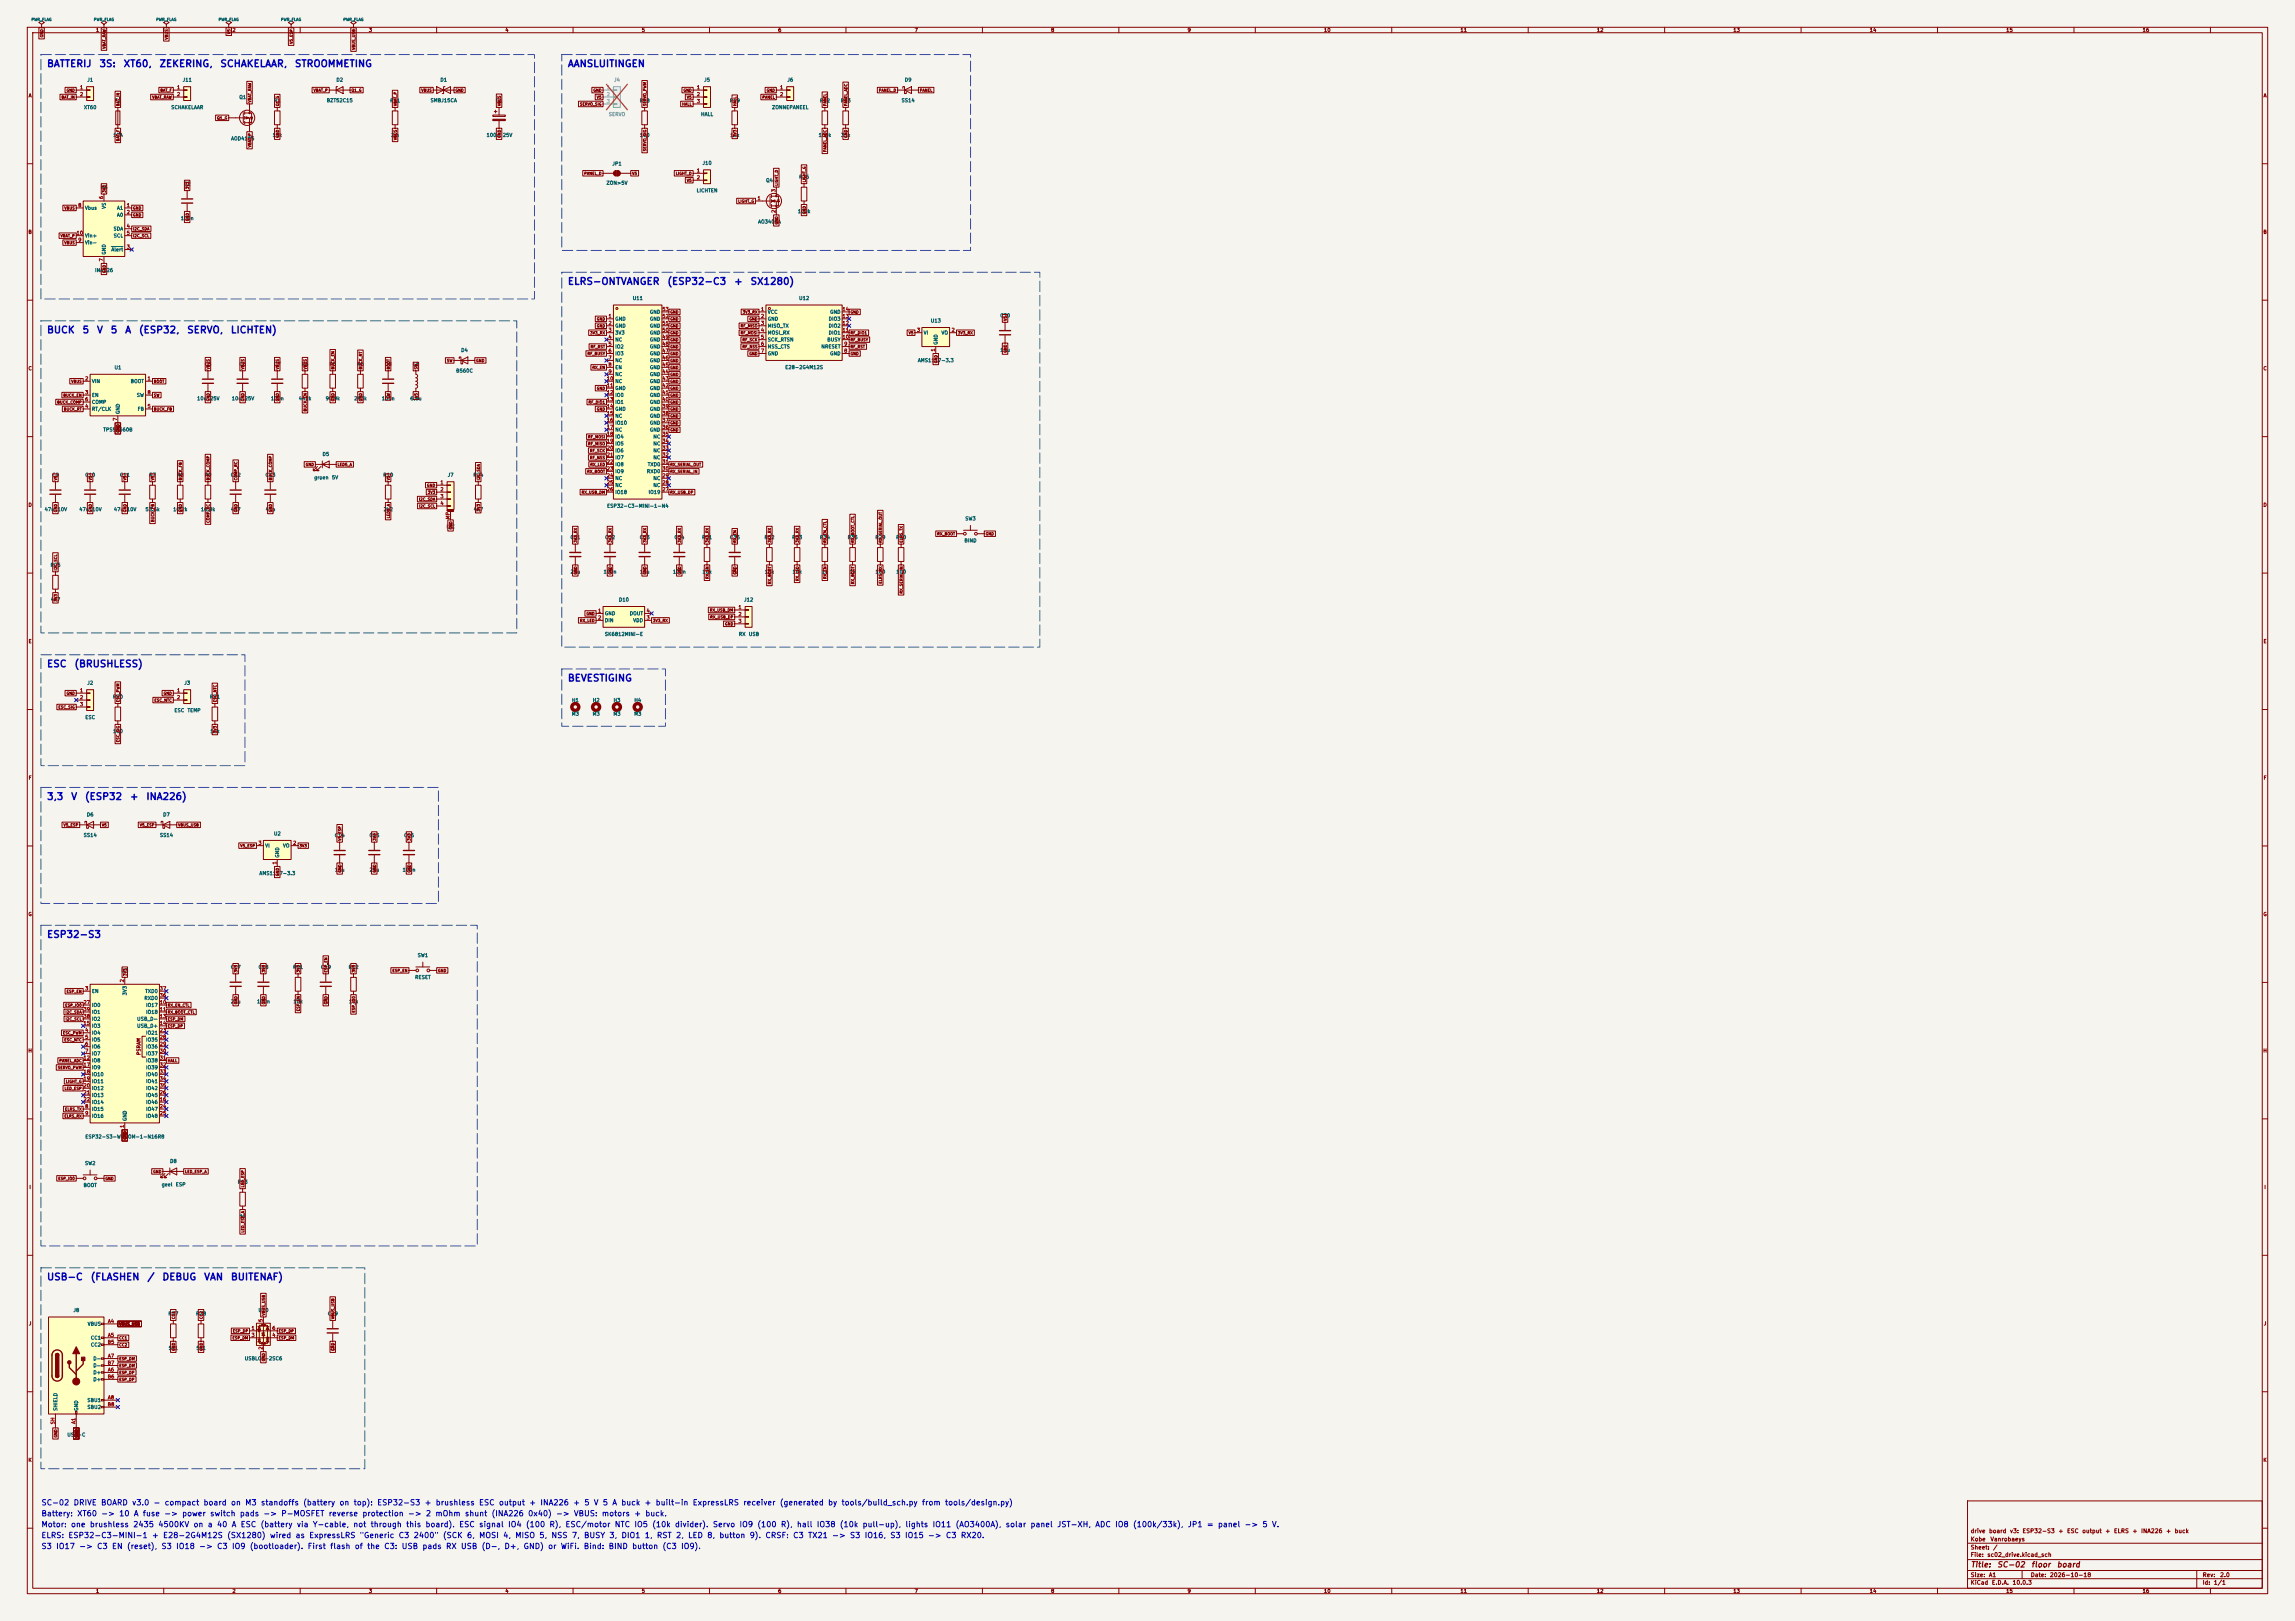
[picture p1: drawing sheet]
<svg xmlns="http://www.w3.org/2000/svg" width="841mm" height="594mm" viewBox="0 0 841 594" stroke-linecap="round" stroke-linejoin="round" font-family="sans-serif">
<defs><g id="words">
<g font-size="2.5" fill="#0000c2">
<text x="17" y="25.2">BATTERIJ</text>
<text x="36.2" y="25.2">3S:</text>
<text x="45.1" y="25.2">XT60,</text>
<text x="58.2" y="25.2">ZEKERING,</text>
<text x="80.5" y="25.2">SCHAKELAAR,</text>
<text x="107.8" y="25.2">STROOMMETING</text>
<text x="207.9" y="25.2">AANSLUITINGEN</text>
<text x="207.9" y="105">ELRS-ONTVANGER</text>
<text x="244.3" y="105">(ESP32-C3</text>
<text x="268.8" y="105">+</text>
<text x="274.8" y="105">SX1280)</text>
<text x="17" y="122.8">BUCK</text>
<text x="30" y="122.8">5</text>
<text x="35.3" y="122.8">V</text>
<text x="40.4" y="122.8">5</text>
<text x="45.6" y="122.8">A</text>
<text x="50.7" y="122.8">(ESP32,</text>
<text x="68.4" y="122.8">SERVO,</text>
<text x="84.4" y="122.8">LICHTEN)</text>
<text x="17" y="245.1">ESC</text>
<text x="27" y="245.1">(BRUSHLESS)</text>
<text x="207.9" y="250.3">BEVESTIGING</text>
<text x="17" y="293.7">3,3</text>
<text x="25.9" y="293.7">V</text>
<text x="30.9" y="293.7">(ESP32</text>
<text x="47.4" y="293.7">+</text>
<text x="53.4" y="293.7">INA226)</text>
<text x="17" y="344.3">ESP32-S3</text>
<text x="17" y="469.8">USB-C</text>
<text x="33" y="469.8">(FLASHEN</text>
<text x="53.8" y="469.8">/</text>
<text x="59.3" y="469.8">DEBUG</text>
<text x="74.6" y="469.8">VAN</text>
<text x="84.4" y="469.8">BUITENAF)</text>
</g>
<g font-size="2" fill="#0000c2">
<text x="15" y="556.1">Battery: XT60 -&gt; 10 A fuse -&gt; power switch pads -&gt; P-MOSFET reverse protection -&gt; 2 mOhm shunt (INA226 0x40) -&gt; VBUS: motors + buck.</text>
<text x="15" y="552.1">SC-02 DRIVE BOARD v3.0 - compact board on M3 standoffs (battery on top): ESP32-S3 + brushless ESC output + INA226 + 5 V 5 A buck + built-in ExpressLRS receiver (generated by tools/build_sch.py from tools/design.py)</text>
<text x="15" y="560.1">Motor: one brushless 2435 4500KV on a 40 A ESC (battery via Y-cable, not through this board). ESC signal IO4 (100 R), ESC/motor NTC IO5 (10k divider). Servo IO9 (100 R), hall IO38 (10k pull-up), lights IO11 (AO3400A), solar panel JST-XH, ADC IO8 (100k/33k), JP1 = panel -&gt; 5 V.</text>
<text x="15" y="568.1">S3 IO17 -&gt; C3 EN (reset), S3 IO18 -&gt; C3 IO9 (bootloader). First flash of the C3: USB pads RX USB (D-, D+, GND) or WiFi. Bind: BIND button (C3 IO9).</text>
<text x="15" y="564.1">ELRS: ESP32-C3-MINI-1 + E28-2G4M12S (SX1280) wired as ExpressLRS &quot;Generic C3 2400&quot; (SCK 6, MOSI 4, MISO 5, NSS 7, BUSY 3, DIO1 1, RST 2, LED 8, button 9). CRSF: C3 TX21 -&gt; S3 IO16, S3 IO15 -&gt; C3 RX20.</text>
</g>
<g font-size="2" fill="#840000">
<text x="722" y="574.8">Title:</text>
<text x="731.7" y="574.8">SC-02</text>
<text x="744.2" y="574.8">floor</text>
<text x="753.5" y="574.8">board</text>
</g>
<g font-size="1.5" fill="#840000">
<text x="722" y="562.2">drive</text>
<text x="728.7" y="562.2">board</text>
<text x="736.4" y="562.2">v3:</text>
<text x="741" y="562.2">ESP32-S3</text>
<text x="754.1" y="562.2">+</text>
<text x="757.3" y="562.2">ESC</text>
<text x="762.9" y="562.2">output</text>
<text x="771.3" y="562.2">+</text>
<text x="774.5" y="562.2">ELRS</text>
<text x="781.3" y="562.2">+</text>
<text x="784.4" y="562.2">INA226</text>
<text x="793.6" y="562.2">+</text>
<text x="796.7" y="562.2">buck</text>
<text x="722" y="568.2">Sheet:</text>
<text x="722" y="565.2">Kobe</text>
<text x="729.2" y="565.2">Vanrobaeys</text>
<text x="730.2" y="568.2">/</text>
<text x="722" y="570.9">File:</text>
<text x="728.1" y="570.9">sc02_drive.kicad_sch</text>
<text x="722" y="581.1">KiCad</text>
<text x="722" y="578.3">Size:</text>
<text x="728.7" y="578.3">A1</text>
<text x="729.7" y="581.1">E.D.A.</text>
<text x="737.3" y="581.1">10.0.3</text>
<text x="744" y="578.3">Date:</text>
<text x="751" y="578.3">2026-10-18</text>
<text x="807" y="578.3">Rev:</text>
<text x="807" y="581.1">Id:</text>
<text x="811.1" y="581.1">1/1</text>
<text x="813.4" y="578.3">2.0</text>
</g>
<g font-size="1.3" fill="#840000">
<text x="35" y="12">1</text>
<text x="85" y="12">2</text>
<text x="135" y="12">3</text>
<text x="185" y="12">4</text>
<text x="235" y="12">5</text>
<text x="285" y="12">6</text>
<text x="335" y="12">7</text>
<text x="385" y="12">8</text>
<text x="435" y="12">9</text>
<text x="485" y="12">10</text>
<text x="535" y="12">11</text>
<text x="585" y="12">12</text>
<text x="635" y="12">13</text>
<text x="685" y="12">14</text>
<text x="735" y="12">15</text>
<text x="785" y="12">16</text>
<text x="10.3" y="36">A</text>
<text x="829.3" y="36">A</text>
<text x="10.3" y="86">B</text>
<text x="829.2" y="86">B</text>
<text x="10.3" y="136">C</text>
<text x="829.2" y="136">C</text>
<text x="10.3" y="186">D</text>
<text x="829.2" y="186">D</text>
<text x="10.3" y="236">E</text>
<text x="829.3" y="236">E</text>
<text x="10.3" y="286">F</text>
<text x="829.3" y="286">F</text>
<text x="10.3" y="336">G</text>
<text x="829.2" y="336">G</text>
<text x="10.2" y="386">H</text>
<text x="51.8" y="386.8" transform="rotate(-90 51.8 386.8)">PSRAM</text>
<text x="829.2" y="386">H</text>
<text x="10.6" y="436">I</text>
<text x="829.6" y="436">I</text>
<text x="10.4" y="486">J</text>
<text x="829.4" y="486">J</text>
<text x="10.3" y="536">K</text>
<text x="829.2" y="536">K</text>
<text x="35" y="584">1</text>
<text x="85" y="584">2</text>
<text x="135" y="584">3</text>
<text x="185" y="584">4</text>
<text x="235" y="584">5</text>
<text x="285" y="584">6</text>
<text x="335" y="584">7</text>
<text x="385" y="584">8</text>
<text x="435" y="584">9</text>
<text x="485" y="584">10</text>
<text x="535" y="584">11</text>
<text x="585" y="584">12</text>
<text x="635" y="584">13</text>
<text x="685" y="584">14</text>
<text x="735" y="584">15</text>
<text x="785" y="584">16</text>
</g>
<g font-size="1.3" fill="#a90000">
<text x="29.1" y="33">1</text>
<text x="29.1" y="35.5">2</text>
<text x="64.7" y="33">1</text>
<text x="64.7" y="35.5">2</text>
<text x="255.2" y="33">1</text>
<text x="255.2" y="35.5">2</text>
<text x="285.7" y="33">1</text>
<text x="285.7" y="35.5">2</text>
<text x="255.2" y="38.1">3</text>
<text x="255.2" y="63.5">1</text>
<text x="255.2" y="66">2</text>
<text x="284.5" y="70.6" transform="rotate(-90 284.5 70.6)">3</text>
<text x="28.5" y="76.2">8</text>
<text x="38.1" y="73.1" transform="rotate(-90 38.1 73.1)">6</text>
<text x="46.3" y="76.2">1</text>
<text x="277.4" y="73.6">1</text>
<text x="46.3" y="78.7">2</text>
<text x="46.3" y="83.8">4</text>
<text x="284.5" y="78.2" transform="rotate(-90 284.5 78.2)">2</text>
<text x="27.9" y="86.3">10</text>
<text x="28.5" y="88.9">9</text>
<text x="46.3" y="86.3">5</text>
<text x="38.1" y="96" transform="rotate(-90 38.1 96)">7</text>
<text x="46.3" y="91.4">3</text>
<text x="222.8" y="116.8">1</text>
<text x="222.8" y="119.4">2</text>
<text x="242.5" y="119.4">51</text>
<text x="242.5" y="116.8">52</text>
<text x="242.5" y="114.3">53</text>
<text x="278.7" y="114.3">1</text>
<text x="278.7" y="116.8">2</text>
<text x="278.7" y="119.4">3</text>
<text x="308.6" y="119.4">12</text>
<text x="308.6" y="116.8">13</text>
<text x="308.6" y="114.3">14</text>
<text x="222.8" y="121.9">3</text>
<text x="222.8" y="124.4">4</text>
<text x="242.5" y="124.4">49</text>
<text x="242.5" y="121.9">50</text>
<text x="278.7" y="121.9">4</text>
<text x="278.7" y="124.4">5</text>
<text x="308.6" y="124.4">10</text>
<text x="308.6" y="121.9">11</text>
<text x="335.8" y="121.9">3</text>
<text x="348.5" y="121.9">2</text>
<text x="222.8" y="127">5</text>
<text x="222.8" y="129.5">6</text>
<text x="242.5" y="129.5">47</text>
<text x="242.5" y="127">48</text>
<text x="278.7" y="127">6</text>
<text x="278.7" y="129.5">7</text>
<text x="309.2" y="129.5">8</text>
<text x="309.2" y="127">9</text>
<text x="342.9" y="129" transform="rotate(-90 342.9 129)">1</text>
<text x="222.8" y="132.1">7</text>
<text x="222.8" y="134.6">8</text>
<text x="222.8" y="137.1">9</text>
<text x="242.5" y="137.1">44</text>
<text x="242.5" y="134.6">45</text>
<text x="242.5" y="132.1">46</text>
<text x="31" y="139.7">2</text>
<text x="53.9" y="139.7">1</text>
<text x="222.2" y="139.7">10</text>
<text x="222.2" y="142.2">11</text>
<text x="242.5" y="142.2">42</text>
<text x="242.5" y="139.7">43</text>
<text x="31" y="144.8">3</text>
<text x="31" y="149.8">4</text>
<text x="31" y="147.3">6</text>
<text x="53.9" y="149.8">5</text>
<text x="53.9" y="144.8">8</text>
<text x="222.2" y="144.8">12</text>
<text x="222.2" y="147.3">13</text>
<text x="222.2" y="149.8">14</text>
<text x="242.5" y="149.8">39</text>
<text x="242.5" y="147.3">40</text>
<text x="242.5" y="144.8">41</text>
<text x="43.2" y="154.4" transform="rotate(-90 43.2 154.4)">7</text>
<text x="222.2" y="152.4">15</text>
<text x="222.2" y="154.9">16</text>
<text x="242.5" y="154.9">37</text>
<text x="242.5" y="152.4">38</text>
<text x="222.2" y="157.5">17</text>
<text x="222.2" y="160">18</text>
<text x="242.5" y="160">35</text>
<text x="242.5" y="157.5">36</text>
<text x="222.2" y="162.5">19</text>
<text x="222.2" y="165.1">20</text>
<text x="222.2" y="167.6">21</text>
<text x="242.5" y="167.6">32</text>
<text x="242.5" y="165.1">33</text>
<text x="242.5" y="162.5">34</text>
<text x="222.2" y="170.2">22</text>
<text x="222.2" y="172.7">23</text>
<text x="242.5" y="172.7">30</text>
<text x="242.5" y="170.2">31</text>
<text x="161.2" y="177.8">1</text>
<text x="222.2" y="175.2">24</text>
<text x="222.2" y="177.8">25</text>
<text x="242.5" y="177.8">28</text>
<text x="242.5" y="175.2">29</text>
<text x="161.2" y="180.3">2</text>
<text x="161.2" y="182.9">3</text>
<text x="161.2" y="185.4">4</text>
<text x="222.2" y="180.3">26</text>
<text x="242.5" y="180.3">27</text>
<text x="165.1" y="190.4" transform="rotate(-90 165.1 190.4)">MP</text>
<text x="219" y="224.8">1</text>
<text x="219" y="227.3">2</text>
<text x="236.8" y="227.3">3</text>
<text x="236.8" y="224.8">4</text>
<text x="270.4" y="223.5">1</text>
<text x="270.4" y="226">2</text>
<text x="270.4" y="228.6">3</text>
<text x="29.1" y="254">1</text>
<text x="29.1" y="256.5">2</text>
<text x="64.7" y="254">1</text>
<text x="64.7" y="256.5">2</text>
<text x="29.1" y="259.1">3</text>
<text x="94.5" y="309.9">3</text>
<text x="107.2" y="309.9">2</text>
<text x="101.6" y="316.9" transform="rotate(-90 101.6 316.9)">1</text>
<text x="31" y="363.2">3</text>
<text x="45.7" y="360.1" transform="rotate(-90 45.7 360.1)">2</text>
<text x="58.4" y="365.7">36</text>
<text x="58.4" y="363.2">37</text>
<text x="30.4" y="368.3">27</text>
<text x="30.4" y="370.8">39</text>
<text x="58.4" y="368.3">10</text>
<text x="58.4" y="370.8">11</text>
<text x="30.4" y="375.9">15</text>
<text x="30.4" y="373.4">38</text>
<text x="58.4" y="373.4">13</text>
<text x="58.4" y="375.9">14</text>
<text x="31" y="378.4">4</text>
<text x="31" y="381">5</text>
<text x="31" y="383.5">6</text>
<text x="58.4" y="378.4">23</text>
<text x="58.4" y="381">28</text>
<text x="58.4" y="383.5">29</text>
<text x="30.4" y="388.6">12</text>
<text x="31" y="386.1">7</text>
<text x="58.4" y="386.1">30</text>
<text x="58.4" y="388.6">31</text>
<text x="30.4" y="391.1">17</text>
<text x="30.4" y="393.7">18</text>
<text x="58.4" y="391.1">32</text>
<text x="58.4" y="393.7">33</text>
<text x="30.4" y="396.2">19</text>
<text x="30.4" y="398.8">20</text>
<text x="30.4" y="401.3">21</text>
<text x="58.4" y="401.3">26</text>
<text x="58.4" y="396.2">34</text>
<text x="58.4" y="398.8">35</text>
<text x="30.4" y="403.8">22</text>
<text x="31" y="406.4">8</text>
<text x="58.4" y="403.8">16</text>
<text x="58.4" y="406.4">24</text>
<text x="31" y="408.9">9</text>
<text x="45.7" y="413.5" transform="rotate(-90 45.7 413.5)">1</text>
<text x="58.4" y="408.9">25</text>
<text x="39.4" y="485.1">A4</text>
<text x="96.5" y="484.6" transform="rotate(-90 96.5 484.6)">5</text>
<text x="39.4" y="490.2">A5</text>
<text x="92" y="487.7">1</text>
<text x="92" y="490.2">3</text>
<text x="99.6" y="490.2">4</text>
<text x="99.6" y="487.7">6</text>
<text x="39.3" y="492.7">B5</text>
<text x="39.4" y="497.8">A7</text>
<text x="96.5" y="494.7" transform="rotate(-90 96.5 494.7)">2</text>
<text x="39.3" y="500.4">B7</text>
<text x="39.4" y="502.9">A6</text>
<text x="39.3" y="505.4">B6</text>
<text x="39.3" y="515.6">B8</text>
<text x="39.4" y="513.1">A8</text>
<text x="27.9" y="522" transform="rotate(-90 27.9 522)">A1</text>
<text x="20.3" y="522.1" transform="rotate(-90 20.3 522.1)">SH</text>
</g>
<g font-size="1.3" fill="#006464">
<text x="31.8" y="30.2">J1</text>
<text x="66.8" y="30.2">J11</text>
<text x="123.1" y="30.2">D2</text>
<text x="161.2" y="30.2">D1</text>
<text x="257.9" y="30.2">J5</text>
<text x="288.4" y="30.2">J6</text>
<text x="331.4" y="30.2">D9</text>
<text x="30.6" y="40.3">XT60</text>
<text x="41.9" y="37.8">F1</text>
<text x="62.6" y="40.3">SCHAKELAAR</text>
<text x="87.5" y="36.6">Q1</text>
<text x="100.3" y="37.8">R1</text>
<text x="119.6" y="37.8">BZT52C15</text>
<text x="142.8" y="37.8">RS1</text>
<text x="157.6" y="37.8">SMBJ15CA</text>
<text x="181.5" y="37.8">C1</text>
<text x="234.3" y="37.8">R18</text>
<text x="267.3" y="37.8">R19</text>
<text x="282.8" y="40.3">ZONNEPANEEL</text>
<text x="300.3" y="37.8">R22</text>
<text x="307.9" y="37.8">R23</text>
<text x="330.2" y="37.8">SS14</text>
<text x="256.7" y="42.8">HALL</text>
<text x="41.3" y="50.5">10A</text>
<text x="84.5" y="51.7">AOD4185</text>
<text x="99.8" y="50.5">10k</text>
<text x="143.2" y="50.5">2m</text>
<text x="178.2" y="50.5">100u</text>
<text x="184.1" y="50.5">25V</text>
<text x="234.3" y="50.5">100</text>
<text x="267.4" y="50.5">10k</text>
<text x="299.8" y="50.5">100k</text>
<text x="308.1" y="50.5">33k</text>
<text x="224.2" y="61">JP1</text>
<text x="257.3" y="60.7">J10</text>
<text x="292.7" y="65.8">R26</text>
<text x="36.7" y="69.6">U6</text>
<text x="67.2" y="68.3">C2</text>
<text x="222.1" y="68">ZON&gt;5V</text>
<text x="255.1" y="70.8">LICHTEN</text>
<text x="280.6" y="67.1">Q4</text>
<text x="31" y="77.2">Vbus</text>
<text x="39.1" y="76.7" transform="rotate(-90 39.1 76.7)">VS</text>
<text x="42.7" y="77.2">A1</text>
<text x="42.7" y="79.7">A0</text>
<text x="66.1" y="80.9">100n</text>
<text x="277.7" y="82.2">AO3400A</text>
<text x="292.2" y="78.4">100k</text>
<text x="31" y="89.9">Vin-</text>
<text x="31" y="87.3">Vin+</text>
<text x="41.4" y="84.8">SDA</text>
<text x="41.5" y="87.3">SCL</text>
<text x="39.1" y="93.5" transform="rotate(-90 39.1 93.5)">GND</text>
<text x="40.7" y="92.4">Alert</text>
<text x="34.7" y="100">INA226</text>
<text x="231.7" y="110.2">U11</text>
<text x="292.7" y="110.2">U12</text>
<text x="225.3" y="117.8">GND</text>
<text x="238" y="117.8">GND</text>
<text x="238" y="115.3">GND</text>
<text x="281.2" y="115.3">VCC</text>
<text x="281.2" y="117.8">GND</text>
<text x="303.5" y="117.8">DIO3</text>
<text x="304" y="115.3">GND</text>
<text x="340.9" y="118.5">U13</text>
<text x="366.4" y="116.6">C30</text>
<text x="225.3" y="120.4">GND</text>
<text x="225.3" y="122.9">3V3</text>
<text x="225.3" y="125.4">NC</text>
<text x="238" y="125.4">GND</text>
<text x="238" y="122.9">GND</text>
<text x="238" y="120.4">GND</text>
<text x="281.2" y="120.4">MISO_TX</text>
<text x="281.2" y="122.9">MOSI_RX</text>
<text x="281.2" y="125.4">SCK_RTSN</text>
<text x="303" y="125.4">BUSY</text>
<text x="303.5" y="122.9">DIO1</text>
<text x="303.5" y="120.4">DIO2</text>
<text x="338.3" y="122.9">VI</text>
<text x="344.8" y="122.9">VO</text>
<text x="168.8" y="129.3">D4</text>
<text x="225.3" y="128">IO2</text>
<text x="225.3" y="130.5">IO3</text>
<text x="238" y="130.5">GND</text>
<text x="238" y="128">GND</text>
<text x="281.2" y="128">NSS_CTS</text>
<text x="281.2" y="130.5">GND</text>
<text x="300.8" y="128">NRESET</text>
<text x="304" y="130.5">GND</text>
<text x="343.9" y="126.5" transform="rotate(-90 343.9 126.5)">GND</text>
<text x="366.4" y="129.2">10u</text>
<text x="41.8" y="135.6">U1</text>
<text x="74.9" y="134.4">C5</text>
<text x="87.6" y="134.4">C6</text>
<text x="100.3" y="134.4">C7</text>
<text x="110.4" y="134.4">R4</text>
<text x="120.6" y="134.4">R5</text>
<text x="130.7" y="134.4">R6</text>
<text x="140.9" y="134.4">C8</text>
<text x="151.2" y="134.4">L1</text>
<text x="167" y="136.8">B560C</text>
<text x="225.3" y="133.1">NC</text>
<text x="225.3" y="135.6">EN</text>
<text x="238" y="135.6">GND</text>
<text x="238" y="133.1">GND</text>
<text x="287.6" y="135.6">E28-2G4M12S</text>
<text x="336.2" y="133">AMS1117-3.3</text>
<text x="33.5" y="140.7">VIN</text>
<text x="47.7" y="140.7">BOOT</text>
<text x="225.3" y="138.1">NC</text>
<text x="225.3" y="140.7">NC</text>
<text x="225.3" y="143.2">GND</text>
<text x="238" y="143.2">GND</text>
<text x="238" y="140.7">GND</text>
<text x="238" y="138.1">GND</text>
<text x="33.5" y="145.8">EN</text>
<text x="33.5" y="148.3">COMP</text>
<text x="50" y="145.8">SW</text>
<text x="72.1" y="147">10u</text>
<text x="76.8" y="147">25V</text>
<text x="84.8" y="147">10u</text>
<text x="89.5" y="147">25V</text>
<text x="99.1" y="147">100n</text>
<text x="109.3" y="147">442k</text>
<text x="119.2" y="147">90.9k</text>
<text x="129.7" y="147">243k</text>
<text x="139.7" y="147">100n</text>
<text x="150.2" y="147">6.8u</text>
<text x="225.3" y="145.8">IO0</text>
<text x="225.3" y="148.3">IO1</text>
<text x="238" y="148.3">GND</text>
<text x="238" y="145.8">GND</text>
<text x="33.5" y="150.8">RT/CLK</text>
<text x="44.2" y="151.9" transform="rotate(-90 44.2 151.9)">GND</text>
<text x="50.3" y="150.8">FB</text>
<text x="225.3" y="150.8">GND</text>
<text x="225.3" y="153.4">NC</text>
<text x="225.3" y="155.9">IO10</text>
<text x="238" y="155.9">GND</text>
<text x="238" y="153.4">GND</text>
<text x="238" y="150.8">GND</text>
<text x="37.7" y="158.4">TPS54560B</text>
<text x="225.3" y="158.5">NC</text>
<text x="225.3" y="161">IO4</text>
<text x="238" y="158.5">GND</text>
<text x="239.3" y="161">NC</text>
<text x="118" y="167.4">D5</text>
<text x="225.3" y="163.5">IO5</text>
<text x="225.3" y="166.1">IO6</text>
<text x="239.3" y="166.1">NC</text>
<text x="239.3" y="163.5">NC</text>
<text x="225.3" y="168.6">IO7</text>
<text x="225.3" y="171.2">IO8</text>
<text x="225.3" y="173.7">IO9</text>
<text x="236.9" y="173.7">RXD0</text>
<text x="237.2" y="171.2">TXD0</text>
<text x="239.3" y="168.6">NC</text>
<text x="19" y="175">C9</text>
<text x="31.1" y="175">C10</text>
<text x="43.8" y="175">C11</text>
<text x="54.5" y="175">R7</text>
<text x="64.7" y="175">R8</text>
<text x="74.9" y="175">R9</text>
<text x="84.4" y="175">C12</text>
<text x="97.1" y="175">C13</text>
<text x="115" y="175.9">groen</text>
<text x="121.5" y="175.9">5V</text>
<text x="140.3" y="175">R10</text>
<text x="163.9" y="175">J7</text>
<text x="173.3" y="175">R24</text>
<text x="225.3" y="176.2">NC</text>
<text x="225.3" y="178.8">NC</text>
<text x="239.3" y="178.8">NC</text>
<text x="239.3" y="176.2">NC</text>
<text x="225.3" y="181.3">IO18</text>
<text x="237.5" y="181.3">IO19</text>
<text x="16.2" y="187.6">47u</text>
<text x="20.9" y="187.6">10V</text>
<text x="28.9" y="187.6">47u</text>
<text x="33.6" y="187.6">10V</text>
<text x="41.6" y="187.6">47u</text>
<text x="46.3" y="187.6">10V</text>
<text x="53.1" y="187.6">53.6k</text>
<text x="63.3" y="187.6">10.2k</text>
<text x="73.5" y="187.6">16.9k</text>
<text x="84.5" y="187.6">4n7</text>
<text x="97.2" y="187.6">47p</text>
<text x="140.4" y="187.6">2k2</text>
<text x="173.4" y="187.6">4k7</text>
<text x="222.3" y="186.4">ESP32-C3-MINI-1-N4</text>
<text x="353.6" y="191">SW3</text>
<text x="163.5" y="194">I2C</text>
<text x="208.9" y="197.9">C31</text>
<text x="221.6" y="197.9">C32</text>
<text x="234.3" y="197.9">C33</text>
<text x="247" y="197.9">C34</text>
<text x="257.1" y="197.9">R31</text>
<text x="267.3" y="197.9">C35</text>
<text x="280" y="197.9">R32</text>
<text x="290.2" y="197.9">R33</text>
<text x="300.3" y="197.9">R34</text>
<text x="310.5" y="197.9">R35</text>
<text x="320.6" y="197.9">R29</text>
<text x="328.3" y="197.9">R30</text>
<text x="353.3" y="199.1">BIND</text>
<text x="18.4" y="208">R25</text>
<text x="208.9" y="210.5">22u</text>
<text x="221" y="210.5">100n</text>
<text x="234.3" y="210.5">10u</text>
<text x="246.4" y="210.5">100n</text>
<text x="257.3" y="210.5">10k</text>
<text x="268" y="210.5">1u</text>
<text x="280.1" y="210.5">10k</text>
<text x="290.3" y="210.5">10k</text>
<text x="301" y="210.5">1k</text>
<text x="311.2" y="210.5">1k</text>
<text x="320.7" y="210.5">100</text>
<text x="328.3" y="210.5">100</text>
<text x="18.5" y="220.6">4k7</text>
<text x="226.7" y="220.7">D10</text>
<text x="272.5" y="220.7">J12</text>
<text x="221.5" y="225.8">GND</text>
<text x="230.6" y="225.8">DOUT</text>
<text x="221.5" y="233.3">SK6812MINI-E</text>
<text x="221.5" y="228.3">DIN</text>
<text x="231.9" y="228.3">VDD</text>
<text x="270.6" y="233.3">RX</text>
<text x="274.2" y="233.3">USB</text>
<text x="31.8" y="251.2">J2</text>
<text x="67.4" y="251.2">J3</text>
<text x="41.2" y="256.3">R20</text>
<text x="76.8" y="256.3">R21</text>
<text x="209.4" y="257.6">H1</text>
<text x="217.1" y="257.6">H2</text>
<text x="224.7" y="257.6">H3</text>
<text x="232.3" y="257.6">H4</text>
<text x="31.1" y="263.8">ESC</text>
<text x="63.8" y="261.3">ESC</text>
<text x="68.6" y="261.3">TEMP</text>
<text x="209.4" y="262.6">M3</text>
<text x="217" y="262.6">M3</text>
<text x="224.6" y="262.6">M3</text>
<text x="232.2" y="262.6">M3</text>
<text x="41.3" y="268.9">100</text>
<text x="76.9" y="268.9">10k</text>
<text x="31.7" y="299.5">D6</text>
<text x="59.6" y="299.5">D7</text>
<text x="30.5" y="307">SS14</text>
<text x="58.4" y="307">SS14</text>
<text x="97" y="310.9">VI</text>
<text x="100.2" y="306.4">U2</text>
<text x="103.5" y="310.9">VO</text>
<text x="122.5" y="307.1">C14</text>
<text x="135.2" y="307.1">C15</text>
<text x="147.9" y="307.1">C16</text>
<text x="102.6" y="314.5" transform="rotate(-90 102.6 314.5)">GND</text>
<text x="94.9" y="321">AMS1117-3.3</text>
<text x="122.6" y="319.7">10u</text>
<text x="135.3" y="319.7">22u</text>
<text x="147.4" y="319.7">100n</text>
<text x="152.9" y="351">SW1</text>
<text x="44.3" y="356.6">U3</text>
<text x="84.4" y="355.3">C17</text>
<text x="94.6" y="355.3">C18</text>
<text x="107.3" y="355.3">R11</text>
<text x="117.4" y="355.3">C19</text>
<text x="127.6" y="355.3">R12</text>
<text x="152" y="359.1">RESET</text>
<text x="33.5" y="364.2">EN</text>
<text x="46.7" y="364.9" transform="rotate(-90 46.7 364.9)">3V3</text>
<text x="53.1" y="364.2">TXD0</text>
<text x="33.5" y="369.3">IO0</text>
<text x="33.5" y="371.8">IO1</text>
<text x="52.7" y="366.7">RXD0</text>
<text x="53.4" y="369.3">IO17</text>
<text x="53.4" y="371.8">IO18</text>
<text x="84.5" y="368">22u</text>
<text x="94" y="368">100n</text>
<text x="107.4" y="368">10k</text>
<text x="118.1" y="368">1u</text>
<text x="127.7" y="368">10k</text>
<text x="33.5" y="376.9">IO3</text>
<text x="33.5" y="374.4">IO2</text>
<text x="50.1" y="374.4">USB_D-</text>
<text x="50.1" y="376.9">USB_D+</text>
<text x="33.5" y="379.4">IO4</text>
<text x="33.5" y="382">IO5</text>
<text x="53.4" y="379.4">IO21</text>
<text x="53.4" y="382">IO35</text>
<text x="33.5" y="384.5">IO6</text>
<text x="33.5" y="387.1">IO7</text>
<text x="33.5" y="389.6">IO8</text>
<text x="53.4" y="384.5">IO36</text>
<text x="53.4" y="387.1">IO37</text>
<text x="53.4" y="389.6">IO38</text>
<text x="33.5" y="392.1">IO9</text>
<text x="33.5" y="394.7">IO10</text>
<text x="53.4" y="392.1">IO39</text>
<text x="53.4" y="394.7">IO40</text>
<text x="33.5" y="397.2">IO11</text>
<text x="33.5" y="399.8">IO12</text>
<text x="53.4" y="397.2">IO41</text>
<text x="53.4" y="399.8">IO42</text>
<text x="33.5" y="407.4">IO15</text>
<text x="33.5" y="402.3">IO13</text>
<text x="33.5" y="404.8">IO14</text>
<text x="53.4" y="404.8">IO46</text>
<text x="53.4" y="407.4">IO47</text>
<text x="53.4" y="402.3">IO45</text>
<text x="33.5" y="409.9">IO16</text>
<text x="46.7" y="411" transform="rotate(-90 46.7 411)">GND</text>
<text x="53.4" y="409.9">IO48</text>
<text x="31.1" y="417.5">ESP32-S3-WROOM-1-N16R8</text>
<text x="31" y="427.2">SW2</text>
<text x="62.2" y="426.5">D8</text>
<text x="30.5" y="435.3">BOOT</text>
<text x="59.1" y="435">geel</text>
<text x="64.3" y="435">ESP</text>
<text x="87" y="434.1">R13</text>
<text x="87.7" y="446.7">1k</text>
<text x="26.7" y="481.1">J8</text>
<text x="61.6" y="482.3">R27</text>
<text x="71.7" y="482.3">R28</text>
<text x="94.5" y="481.1">U10</text>
<text x="120" y="482.3">C29</text>
<text x="32" y="486.1">VBUS</text>
<text x="33.1" y="491.2">CC1</text>
<text x="33.1" y="493.7">CC2</text>
<text x="61.7" y="495">5k1</text>
<text x="71.8" y="495">5k1</text>
<text x="120.6" y="495">1u</text>
<text x="34" y="503.9">D+</text>
<text x="34" y="498.8">D-</text>
<text x="34" y="501.4">D-</text>
<text x="89.5" y="498.8">USBLC6-2SC6</text>
<text x="34" y="506.4">D+</text>
<text x="31.9" y="514.1">SBU1</text>
<text x="21.3" y="517.1" transform="rotate(-90 21.3 517.1)">SHIELD</text>
<text x="28.9" y="517.1" transform="rotate(-90 28.9 517.1)">GND</text>
<text x="31.9" y="516.6">SBU2</text>
<text x="24.5" y="526.7">USB-C</text>
</g>
<g font-size="1.3" fill="#a5a4a2">
<text x="222.2" y="33">1</text>
<text x="222.2" y="35.5">2</text>
<text x="222.2" y="38.1">3</text>
</g>
<g font-size="1.3" fill="#939391">
<text x="224.9" y="30.2">J4</text>
<text x="222.9" y="42.8">SERVO</text>
</g>
<g font-size="1" fill="#006464">
<text x="11.4" y="7.9">PWR_FLAG</text>
<text x="34.3" y="7.9">PWR_FLAG</text>
<text x="57.1" y="7.9">PWR_FLAG</text>
<text x="80" y="7.9">PWR_FLAG</text>
<text x="102.8" y="7.9">PWR_FLAG</text>
<text x="125.7" y="7.9">PWR_FLAG</text>
</g>
<g font-size="1" fill="#840000">
<text x="16.1" y="13.8" transform="rotate(-90 16.1 13.8)">GND</text>
<text x="61.8" y="14.6" transform="rotate(-90 61.8 14.6)">VBUS</text>
<text x="84.7" y="12.6" transform="rotate(-90 84.7 12.6)">V5</text>
<text x="107.5" y="16.2" transform="rotate(-90 107.5 16.2)">V5_ESP</text>
<text x="38.9" y="18" transform="rotate(-90 38.9 18)">VBAT_RAW</text>
<text x="130.4" y="18.4" transform="rotate(-90 130.4 18.4)">VBUS_USB</text>
<text x="24.3" y="33.9">GND</text>
<text x="58.6" y="33.9">BAT_F</text>
<text x="114.8" y="33.9">VBAT_P</text>
<text x="128.6" y="33.9">Q1_G</text>
<text x="154.3" y="33.9">VBUS</text>
<text x="166.7" y="33.9">GND</text>
<text x="217.3" y="33.9">GND</text>
<text x="250.3" y="33.9">GND</text>
<text x="280.8" y="33.9">GND</text>
<text x="321.9" y="33.9">PANEL_D</text>
<text x="336.9" y="33.9">PANEL</text>
<text x="22.4" y="36.4">BAT_IN</text>
<text x="44" y="39" transform="rotate(-90 44 39)">BAT_IN</text>
<text x="55.6" y="36.4">VBAT_RAW</text>
<text x="92.3" y="37.7" transform="rotate(-90 92.3 37.7)">VBAT_RAW</text>
<text x="102.4" y="39" transform="rotate(-90 102.4 39)">Q1_G</text>
<text x="145.6" y="39" transform="rotate(-90 145.6 39)">VBAT_P</text>
<text x="183.7" y="39" transform="rotate(-90 183.7 39)">VBUS</text>
<text x="212.4" y="38.9">SERVO_SIG</text>
<text x="218.5" y="36.4">V5</text>
<text x="237.1" y="39" transform="rotate(-90 237.1 39)">SERVO_PWM</text>
<text x="249.8" y="38.9">HALL</text>
<text x="251.6" y="36.4">V5</text>
<text x="270.1" y="39" transform="rotate(-90 270.1 39)">HALL</text>
<text x="279.2" y="36.4">PANEL</text>
<text x="303.1" y="39" transform="rotate(-90 303.1 39)">PANEL</text>
<text x="310.7" y="39" transform="rotate(-90 310.7 39)">PANEL_ADC</text>
<text x="79.4" y="44">Q1_G</text>
<text x="44" y="51.9" transform="rotate(-90 44 51.9)">BAT_F</text>
<text x="102.4" y="50.7" transform="rotate(-90 102.4 50.7)">GND</text>
<text x="145.6" y="51.5" transform="rotate(-90 145.6 51.5)">VBUS</text>
<text x="183.7" y="50.7" transform="rotate(-90 183.7 50.7)">GND</text>
<text x="270.1" y="50.4" transform="rotate(-90 270.1 50.4)">3V3</text>
<text x="310.7" y="50.7" transform="rotate(-90 310.7 50.7)">GND</text>
<text x="92.3" y="54.1" transform="rotate(-90 92.3 54.1)">VBAT_P</text>
<text x="237.1" y="55.6" transform="rotate(-90 237.1 55.6)">SERVO_SIG</text>
<text x="303.1" y="55.9" transform="rotate(-90 303.1 55.9)">PANEL_ADC</text>
<text x="214" y="64.3">PANEL_D</text>
<text x="231.5" y="64.3">V5</text>
<text x="247.5" y="64.3">LIGHT_D</text>
<text x="38.9" y="70.7" transform="rotate(-90 38.9 70.7)">3V3</text>
<text x="69.4" y="69.5" transform="rotate(-90 69.4 69.5)">3V3</text>
<text x="251.6" y="66.9">V5</text>
<text x="285.3" y="68.2" transform="rotate(-90 285.3 68.2)">LIGHT_D</text>
<text x="295.5" y="66.9" transform="rotate(-90 295.5 66.9)">LIGHT_G</text>
<text x="23.5" y="77">VBUS</text>
<text x="48.6" y="77">GND</text>
<text x="270.4" y="74.5">LIGHT_G</text>
<text x="48.6" y="79.6">GND</text>
<text x="69.4" y="81.1" transform="rotate(-90 69.4 81.1)">GND</text>
<text x="285.3" y="82.4" transform="rotate(-90 285.3 82.4)">GND</text>
<text x="295.5" y="78.6" transform="rotate(-90 295.5 78.6)">GND</text>
<text x="22.1" y="87.2">VBAT_P</text>
<text x="23.5" y="89.7">VBUS</text>
<text x="48.6" y="87.2">I2C_SCL</text>
<text x="48.6" y="84.7">I2C_SDA</text>
<text x="38.9" y="100.2" transform="rotate(-90 38.9 100.2)">GND</text>
<text x="218.6" y="117.7">GND</text>
<text x="245.5" y="117.7">GND</text>
<text x="245.5" y="115.1">GND</text>
<text x="272" y="115.1">3V3_RX</text>
<text x="274.5" y="117.7">GND</text>
<text x="311.5" y="115.1">GND</text>
<text x="369.1" y="117.7" transform="rotate(-90 369.1 117.7)">V5</text>
<text x="216.1" y="122.8">3V3_RX</text>
<text x="218.6" y="120.2">GND</text>
<text x="245.5" y="125.3">GND</text>
<text x="245.5" y="122.8">GND</text>
<text x="245.5" y="120.2">GND</text>
<text x="271.3" y="120.2">RF_MISO</text>
<text x="271.3" y="122.8">RF_MOSI</text>
<text x="271.9" y="125.3">RF_SCK</text>
<text x="311.5" y="125.3">RF_BUSY</text>
<text x="311.5" y="122.8">RF_DIO1</text>
<text x="332.8" y="122.8">V5</text>
<text x="350.9" y="122.8">3V3_RX</text>
<text x="215.1" y="130.4">RF_BUSY</text>
<text x="216.3" y="127.8">RF_RST</text>
<text x="245.5" y="127.8">GND</text>
<text x="245.5" y="130.4">GND</text>
<text x="271.9" y="127.8">RF_NSS</text>
<text x="274.5" y="130.4">GND</text>
<text x="311.5" y="127.8">RF_RST</text>
<text x="311.5" y="130.4">GND</text>
<text x="369.1" y="129.4" transform="rotate(-90 369.1 129.4)">GND</text>
<text x="77" y="135.5" transform="rotate(-90 77 135.5)">VBUS</text>
<text x="89.7" y="135.5" transform="rotate(-90 89.7 135.5)">VBUS</text>
<text x="102.4" y="135.5" transform="rotate(-90 102.4 135.5)">VBUS</text>
<text x="112.6" y="135.5" transform="rotate(-90 112.6 135.5)">VBUS</text>
<text x="122.8" y="135.5" transform="rotate(-90 122.8 135.5)">BUCK_EN</text>
<text x="132.9" y="135.5" transform="rotate(-90 132.9 135.5)">BUCK_RT</text>
<text x="143.1" y="135.5" transform="rotate(-90 143.1 135.5)">BOOT</text>
<text x="153.2" y="135.5" transform="rotate(-90 153.2 135.5)">SW</text>
<text x="163.6" y="132.9">SW</text>
<text x="174.4" y="132.9">GND</text>
<text x="217" y="135.5">RX_EN</text>
<text x="245.5" y="132.9">GND</text>
<text x="245.5" y="135.5">GND</text>
<text x="245.5" y="138">GND</text>
<text x="343.7" y="133.2" transform="rotate(-90 343.7 133.2)">GND</text>
<text x="26" y="140.5">VBUS</text>
<text x="56.3" y="140.5">BOOT</text>
<text x="218.6" y="143.1">GND</text>
<text x="245.5" y="140.5">GND</text>
<text x="245.5" y="143.1">GND</text>
<text x="20.8" y="148.2">BUCK_COMP</text>
<text x="23.1" y="145.6">BUCK_EN</text>
<text x="56.3" y="145.6">SW</text>
<text x="77" y="147.2" transform="rotate(-90 77 147.2)">GND</text>
<text x="89.7" y="147.2" transform="rotate(-90 89.7 147.2)">GND</text>
<text x="102.4" y="147.2" transform="rotate(-90 102.4 147.2)">GND</text>
<text x="122.8" y="147.2" transform="rotate(-90 122.8 147.2)">GND</text>
<text x="132.9" y="147.2" transform="rotate(-90 132.9 147.2)">GND</text>
<text x="143.1" y="146.2" transform="rotate(-90 143.1 146.2)">SW</text>
<text x="153.2" y="146" transform="rotate(-90 153.2 146)">V5</text>
<text x="215.5" y="148.2">RF_DIO1</text>
<text x="245.5" y="148.2">GND</text>
<text x="245.5" y="145.6">GND</text>
<text x="23.3" y="150.7">BUCK_RT</text>
<text x="56.3" y="150.7">BUCK_FB</text>
<text x="112.6" y="150.9" transform="rotate(-90 112.6 150.9)">BUCK_EN</text>
<text x="218.6" y="150.7">GND</text>
<text x="245.5" y="155.8">GND</text>
<text x="245.5" y="153.2">GND</text>
<text x="245.5" y="150.7">GND</text>
<text x="44" y="158.6" transform="rotate(-90 44 158.6)">GND</text>
<text x="215.4" y="160.9">RF_MOSI</text>
<text x="245.5" y="158.3">GND</text>
<text x="215.4" y="163.4">RF_MISO</text>
<text x="216" y="165.9">RF_SCK</text>
<text x="111.9" y="171">GND</text>
<text x="123.6" y="171">LED5_A</text>
<text x="215" y="173.6">RX_BOOT</text>
<text x="216" y="168.5">RF_NSS</text>
<text x="216.2" y="171">RX_LED</text>
<text x="245.5" y="173.6">RX_SERIAL_IN</text>
<text x="245.5" y="171">RX_SERIAL_OUT</text>
<text x="21.2" y="176.2" transform="rotate(-90 21.2 176.2)">V5</text>
<text x="33.9" y="176.2" transform="rotate(-90 33.9 176.2)">V5</text>
<text x="46.6" y="176.2" transform="rotate(-90 46.6 176.2)">V5</text>
<text x="56.7" y="176.2" transform="rotate(-90 56.7 176.2)">V5</text>
<text x="66.9" y="176.2" transform="rotate(-90 66.9 176.2)">BUCK_FB</text>
<text x="77" y="176.2" transform="rotate(-90 77 176.2)">BUCK_COMP</text>
<text x="87.2" y="176.2" transform="rotate(-90 87.2 176.2)">COMP_RC</text>
<text x="99.9" y="176.2" transform="rotate(-90 99.9 176.2)">BUCK_COMP</text>
<text x="143.1" y="176.2" transform="rotate(-90 143.1 176.2)">V5</text>
<text x="156.3" y="178.6">GND</text>
<text x="176.1" y="176.2" transform="rotate(-90 176.1 176.2)">I2C_SDA</text>
<text x="153.4" y="183.7">I2C_SDA</text>
<text x="156.6" y="181.2">3V3</text>
<text x="213" y="181.2">RX_USB_DM</text>
<text x="245.5" y="181.2">RX_USB_DP</text>
<text x="21.2" y="187.8" transform="rotate(-90 21.2 187.8)">GND</text>
<text x="33.9" y="187.8" transform="rotate(-90 33.9 187.8)">GND</text>
<text x="46.6" y="187.8" transform="rotate(-90 46.6 187.8)">GND</text>
<text x="56.7" y="191.4" transform="rotate(-90 56.7 191.4)">BUCK_FB</text>
<text x="66.9" y="187.8" transform="rotate(-90 66.9 187.8)">GND</text>
<text x="77" y="191.7" transform="rotate(-90 77 191.7)">COMP_RC</text>
<text x="87.2" y="187.8" transform="rotate(-90 87.2 187.8)">GND</text>
<text x="99.9" y="187.8" transform="rotate(-90 99.9 187.8)">GND</text>
<text x="143.1" y="190.1" transform="rotate(-90 143.1 190.1)">LED5_A</text>
<text x="153.4" y="186.3">I2C_SCL</text>
<text x="176.1" y="187.5" transform="rotate(-90 176.1 187.5)">3V3</text>
<text x="165.9" y="194.2" transform="rotate(-90 165.9 194.2)">GND</text>
<text x="343.3" y="196.4">RX_BOOT</text>
<text x="361.1" y="196.4">GND</text>
<text x="211.7" y="199" transform="rotate(-90 211.7 199)">3V3_RX</text>
<text x="224.4" y="199" transform="rotate(-90 224.4 199)">3V3_RX</text>
<text x="237.1" y="199" transform="rotate(-90 237.1 199)">3V3_RX</text>
<text x="249.8" y="199" transform="rotate(-90 249.8 199)">3V3_RX</text>
<text x="259.9" y="199" transform="rotate(-90 259.9 199)">3V3_RX</text>
<text x="270.1" y="199" transform="rotate(-90 270.1 199)">RX_EN</text>
<text x="282.8" y="199" transform="rotate(-90 282.8 199)">3V3_RX</text>
<text x="292.9" y="199" transform="rotate(-90 292.9 199)">3V3_RX</text>
<text x="303.1" y="199" transform="rotate(-90 303.1 199)">RX_EN_CTL</text>
<text x="313.3" y="199" transform="rotate(-90 313.3 199)">RX_BOOT_CTL</text>
<text x="323.4" y="199" transform="rotate(-90 323.4 199)">RX_SERIAL_OUT</text>
<text x="331" y="199" transform="rotate(-90 331 199)">ELRS_TX</text>
<text x="21.2" y="209.2" transform="rotate(-90 21.2 209.2)">I2C_SCL</text>
<text x="211.7" y="210.7" transform="rotate(-90 211.7 210.7)">GND</text>
<text x="224.4" y="210.7" transform="rotate(-90 224.4 210.7)">GND</text>
<text x="237.1" y="210.7" transform="rotate(-90 237.1 210.7)">GND</text>
<text x="249.8" y="210.7" transform="rotate(-90 249.8 210.7)">GND</text>
<text x="259.9" y="212.3" transform="rotate(-90 259.9 212.3)">RX_EN</text>
<text x="270.1" y="210.7" transform="rotate(-90 270.1 210.7)">GND</text>
<text x="282.8" y="214.2" transform="rotate(-90 282.8 214.2)">RX_BOOT</text>
<text x="292.9" y="213.1" transform="rotate(-90 292.9 213.1)">RX_LED</text>
<text x="303.1" y="212.3" transform="rotate(-90 303.1 212.3)">RX_EN</text>
<text x="313.3" y="214.2" transform="rotate(-90 313.3 214.2)">RX_BOOT</text>
<text x="323.4" y="214" transform="rotate(-90 323.4 214)">ELRS_RX</text>
<text x="21.2" y="220.6" transform="rotate(-90 21.2 220.6)">3V3</text>
<text x="331" y="217.6" transform="rotate(-90 331 217.6)">RX_SERIAL_IN</text>
<text x="214.8" y="225.6">GND</text>
<text x="260" y="224.4">RX_USB_DM</text>
<text x="260.1" y="226.9">RX_USB_DP</text>
<text x="212.4" y="228.2">RX_LED</text>
<text x="239.1" y="228.2">3V3_RX</text>
<text x="265.6" y="229.4">GND</text>
<text x="24.3" y="254.8">GND</text>
<text x="44" y="257.4" transform="rotate(-90 44 257.4)">ESC_PWM</text>
<text x="56.4" y="257.4">ESC_NTC</text>
<text x="59.8" y="254.8">GND</text>
<text x="79.6" y="257.4" transform="rotate(-90 79.6 257.4)">ESC_NTC</text>
<text x="21.3" y="259.9">ESC_SIG</text>
<text x="79.6" y="268.8" transform="rotate(-90 79.6 268.8)">3V3</text>
<text x="44" y="272.1" transform="rotate(-90 44 272.1)">ESC_SIG</text>
<text x="23.1" y="303.1">V5_ESP</text>
<text x="37.2" y="303.1">V5</text>
<text x="51.1" y="303.1">V5_ESP</text>
<text x="65.1" y="303.1">VBUS_USB</text>
<text x="87.9" y="310.7">V5_ESP</text>
<text x="109.6" y="310.7">3V3</text>
<text x="125.3" y="308.2" transform="rotate(-90 125.3 308.2)">V5_ESP</text>
<text x="138" y="308.2" transform="rotate(-90 138 308.2)">3V3</text>
<text x="150.7" y="308.2" transform="rotate(-90 150.7 308.2)">3V3</text>
<text x="102.4" y="321.2" transform="rotate(-90 102.4 321.2)">GND</text>
<text x="125.3" y="319.9" transform="rotate(-90 125.3 319.9)">GND</text>
<text x="138" y="319.9" transform="rotate(-90 138 319.9)">GND</text>
<text x="150.7" y="319.9" transform="rotate(-90 150.7 319.9)">GND</text>
<text x="46.6" y="357.8" transform="rotate(-90 46.6 357.8)">3V3</text>
<text x="87.2" y="356.5" transform="rotate(-90 87.2 356.5)">3V3</text>
<text x="97.4" y="356.5" transform="rotate(-90 97.4 356.5)">3V3</text>
<text x="110.1" y="356.5" transform="rotate(-90 110.1 356.5)">3V3</text>
<text x="120.2" y="356.5" transform="rotate(-90 120.2 356.5)">ESP_EN</text>
<text x="130.4" y="356.5" transform="rotate(-90 130.4 356.5)">3V3</text>
<text x="143.7" y="356.4">ESP_EN</text>
<text x="160.4" y="356.4">GND</text>
<text x="24.3" y="364.1">ESP_EN</text>
<text x="23.8" y="369.1">ESP_IO0</text>
<text x="23.8" y="371.7">I2C_SDA</text>
<text x="61.3" y="369.1">RX_EN_CTL</text>
<text x="61.3" y="371.7">RX_BOOT_CTL</text>
<text x="87.2" y="368.2" transform="rotate(-90 87.2 368.2)">GND</text>
<text x="97.4" y="368.2" transform="rotate(-90 97.4 368.2)">GND</text>
<text x="110.1" y="370.7" transform="rotate(-90 110.1 370.7)">ESP_EN</text>
<text x="120.2" y="368.2" transform="rotate(-90 120.2 368.2)">GND</text>
<text x="130.4" y="371.2" transform="rotate(-90 130.4 371.2)">ESP_IO0</text>
<text x="23.9" y="374.2">I2C_SCL</text>
<text x="61.3" y="374.2">ESP_DM</text>
<text x="61.3" y="376.8">ESP_DP</text>
<text x="22.9" y="379.3">ESC_PWM</text>
<text x="23.4" y="381.8">ESC_NTC</text>
<text x="21.6" y="389.5">PANEL_ADC</text>
<text x="61.3" y="389.5">HALL</text>
<text x="21" y="392">SERVO_PWM</text>
<text x="23.5" y="399.6">LED_ESP</text>
<text x="24" y="397.1">LIGHT_G</text>
<text x="23.7" y="407.2">ELRS_TX</text>
<text x="23.5" y="409.8">ELRS_RX</text>
<text x="46.6" y="417.7" transform="rotate(-90 46.6 417.7)">GND</text>
<text x="56" y="430.1">GND</text>
<text x="67.7" y="430.1">LED_ESP_A</text>
<text x="21.2" y="432.6">ESP_IO0</text>
<text x="38.5" y="432.6">GND</text>
<text x="89.7" y="435.2" transform="rotate(-90 89.7 435.2)">LED_ESP</text>
<text x="89.7" y="451.8" transform="rotate(-90 89.7 451.8)">LED_ESP_A</text>
<text x="43.6" y="486">VBUS_USB</text>
<text x="64.3" y="483.5" transform="rotate(-90 64.3 483.5)">CC1</text>
<text x="74.5" y="483.5" transform="rotate(-90 74.5 483.5)">CC2</text>
<text x="97.4" y="482.2" transform="rotate(-90 97.4 482.2)">VBUS_USB</text>
<text x="122.8" y="483.5" transform="rotate(-90 122.8 483.5)">VBUS_USB</text>
<text x="43.6" y="491.1">CC1</text>
<text x="85" y="491.1">ESP_DM</text>
<text x="85.2" y="488.5">ESP_DP</text>
<text x="102" y="491.1">ESP_DM</text>
<text x="102" y="488.5">ESP_DP</text>
<text x="43.6" y="493.6">CC2</text>
<text x="64.3" y="495.2" transform="rotate(-90 64.3 495.2)">GND</text>
<text x="74.5" y="495.2" transform="rotate(-90 74.5 495.2)">GND</text>
<text x="122.8" y="495.2" transform="rotate(-90 122.8 495.2)">GND</text>
<text x="43.6" y="503.8">ESP_DP</text>
<text x="43.6" y="501.2">ESP_DM</text>
<text x="43.6" y="498.7">ESP_DM</text>
<text x="97.4" y="499" transform="rotate(-90 97.4 499)">GND</text>
<text x="43.6" y="506.3">ESP_DP</text>
<text x="21.2" y="526.9" transform="rotate(-90 21.2 526.9)">GND</text>
<text x="28.8" y="526.9" transform="rotate(-90 28.8 526.9)">GND</text>
</g>
<text font-size=".4" fill="#840000" x="163.7" y="187.4">Mounting</text>
</g></defs>
<path d="M0 0h841v594h-841z" fill="#f5f4ef" stroke="#f5f4ef" stroke-width=".37"/>
<g fill="none" stroke="#840000" stroke-width=".37">
<path d="M10 10h821v574h-821zM12 12h817v570h-817zM60 10v2M110 10v2M160 10v2M210 10v2M260 10v2M310 10v2M360 10v2M410 10v2M460 10v2M510 10v2"/>
<path d="M560 10v2M610 10v2M660 10v2M710 10v2M760 10v2M810 10v2M10 60h2M829 60h2M10 110h2M829 110h2M10 160h2M829 160h2"/>
<path d="M10 210h2M829 210h2M10 260h2M829 260h2M10 310h2M829 310h2M10 360h2M829 360h2M10 410h2M829 410h2M10 460h2M829 460h2"/>
<path d="M10 510h2M829 510h2M10 560h2M721 550h108v32h-108zM829 560h2M721 578.5h108M721 575.5h108M721 571.5h108M721 565.5h108M741 575.5v3M805 575.5v6.5M60 582v2"/>
<path d="M110 582v2M160 582v2M210 582v2M260 582v2M310 582v2M360 582v2M410 582v2M460 582v2M510 582v2M560 582v2M610 582v2M660 582v2"/>
<path d="M710 582v2M760 582v2M810 582v2"/>
</g>
<path d="M33 137.2h20.3v15.2h-20.3z" fill="#ffffc2"/>
<path d="M30.5 139.7h2.5M33 137.2h20.3v15.2h-20.3zM53.3 139.7h2.6M30.5 144.8h2.5M30.5 149.9h2.5M30.5 147.3h2.5M43.2 152.4v2.5M53.3 144.8h2.6M53.3 149.9h2.6M77.7 259.1h2.1v5.1h-2.1zM78.7 257.8v1.3M78.7 264.2v1.2" fill="none" stroke="#840000" stroke-width=".37"/>
<path d="M337.8 120h10.2v7h-10.2z" fill="#ffffc2"/>
<path d="M335.3 121.9h2.5M337.8 120h10.2v7h-10.2zM342.9 127v2.5M348 121.9h2.5M302.3 199.4v1.3M301.2 200.7h2.1v5h-2.1zM302.3 205.7v1.3" fill="none" stroke="#840000" stroke-width=".37"/>
<path d="M67.3 252.7h2.5v5.1h-2.5z" fill="#ffffc2"/>
<path d="M42.2 259.1h2v5.1h-2zM43.2 257.8v1.3M63.5 254h3.8M63.5 256.5h3.8M67.3 252.7h2.5v5.1h-2.5zM67.3 253.9h1.3v.2h-1.3zM67.3 256.4h1.3v.3h-1.3zM43.2 264.2v1.2" fill="none" stroke="#840000" stroke-width=".37"/>
<path d="M31.7 252.7h2.6v7.6h-2.6z" fill="#ffffc2"/>
<g fill="none" stroke="#840000" stroke-width=".37">
<path d="M20.3 176.5v2.8M20.3 181.4v2.7M312.4 199.4v1.3M330.2 199.4v1.3M350.5 195.6h2.6M353.1 194.3h5M355.6 192.5v1.8M358.1 195.6h2.6M19.3 210.8h2v5.1h-2zM20.3 209.5v1.3M20.3 215.9v1.3M311.4 200.7h2v5h-2z"/>
<path d="M312.4 205.7v1.3M329.2 200.7h2v5h-2zM330.2 205.7v1.3M27.9 254h3.8M27.9 256.5h3.8M27.9 259.1h3.8M31.7 252.7h2.6v7.6h-2.6zM31.7 253.9h1.3v.2h-1.3zM31.7 256.4h1.3v.3h-1.3zM31.7 259h1.3v.2h-1.3z"/>
<circle cx="353.6" cy="195.6" r=".51"/>
<circle cx="357.6" cy="195.6" r=".51"/>
</g>
<path d="M18.3 179.6h4.1M18.3 181.1h4.1" fill="none" stroke="#840000" stroke-width=".51"/>
<path d="M280.7 111.8h27.9v20.3h-27.9z" fill="#ffffc2"/>
<g fill="none" stroke="#840000" stroke-width=".37">
<path d="M278.1 114.3h2.6M278.1 116.8h2.6M278.1 119.4h2.6M280.7 111.8h27.9v20.3h-27.9zM308.6 114.3h2.5M308.6 116.8h2.5M308.6 119.4h2.5M368.3 118.1v2.8M278.1 121.9h2.6M278.1 124.5h2.6M278.1 127h2.6M278.1 129.5h2.6"/>
<path d="M308.6 121.9h2.5M308.6 124.5h2.5M308.6 127h2.5M308.6 129.5h2.5M368.3 122.9v2.8M223.5 199.4v2.8M236.2 199.4v2.8M248.9 199.4v2.8M292.1 199.4v1.3M322.6 199.4v1.3M223.5 204.2v2.8M236.2 204.2v2.8"/>
<path d="M248.9 204.2v2.8M291.1 200.7h2v5h-2zM292.1 205.7v1.3M321.6 200.7h2v5h-2zM322.6 205.7v1.3"/>
<circle cx="281.9" cy="113" r=".38"/>
</g>
<path d="M366.3 121.2h4M366.3 122.7h4M221.5 202.4h4.1M221.5 204h4.1M234.2 202.4h4.1M234.2 204h4.1M246.9 202.4h4.1M246.9 204h4.1" fill="none" stroke="#840000" stroke-width=".51"/>
<path d="M273 222.2h2.6v7.7h-2.6z" fill="#ffffc2"/>
<g fill="none" stroke="#840000" stroke-width=".37">
<path d="M43.2 39.4v7.6M42.4 40.6h1.5v5.1h-1.5zM101.6 135.9v2.8M110.7 137.2h2.1v5h-2.1zM111.8 135.9v1.3M166.4 132.1h7.6M168.3 131.4v-.6h.6v2.5h.6v-.6M168.9 132.1l2.5-1.3v2.5zM101.6 140.7v2.8M111.8 142.2v1.3M99.1 176.5v2.8M99.1 181.4v2.7"/>
<path d="M210.8 199.4v2.8M259.1 199.4v1.3M269.2 199.4v2.8M281.9 199.4v1.3M210.8 204.2v2.8M258.1 200.7h2v5h-2zM259.1 205.7v1.3M269.2 204.2v2.8M280.9 200.7h2.1v5h-2.1zM281.9 205.7v1.3M269.2 223.5h3.8M269.2 226.1h3.8"/>
<path d="M269.2 228.6h3.8M273 222.2h2.6v7.7h-2.6zM273 223.4h1.3v.2h-1.3zM273 225.9h1.3v.3h-1.3zM273 228.5h1.3v.2h-1.3z"/>
</g>
<g fill="none" stroke="#840000" stroke-width="1.3">
<circle cx="210.8" cy="259.1" r="1.27"/>
<circle cx="218.4" cy="259.1" r="1.27"/>
<circle cx="226.1" cy="259.1" r="1.27"/>
<circle cx="233.7" cy="259.1" r="1.27"/>
</g>
<path d="M99.6 138.9h4M99.6 140.5h4M97 179.6h4.1M97 181.1h4.1M208.8 202.4h4.1M208.8 204h4.1M267.2 202.4h4.1M267.2 204h4.1" fill="none" stroke="#840000" stroke-width=".51"/>
<path d="M221 222.2h15.2v7.7h-15.2z" fill="#ffffc2"/>
<path d="M218.4 224.8h2.6M218.4 227.3h2.6M221 222.2h15.2v7.7h-15.2zM236.2 224.8h2.6M236.2 227.3h2.6" fill="none" stroke="#840000" stroke-width=".37"/>
<path d="M31.7 31.7h2.6v5.1h-2.6z" fill="#ffffc2"/>
<path d="M27.9 33h3.8M27.9 35.6h3.8M31.7 31.7h2.6v5.1h-2.6zM31.7 32.9h1.3v.2h-1.3zM31.7 35.4h1.3v.3h-1.3z" fill="none" stroke="#840000" stroke-width=".37"/>
<path d="M224.8 111.8h17.8v71.1h-17.8z" fill="#ffffc2"/>
<g fill="none" stroke="#840000" stroke-width=".37">
<path d="M83.8 8.9l1-.6-1-.7-1 .7 1 .6v1.3M83.8 10.2h.1M269.2 39.4v1.2M302.3 39.4v1.2M268.2 40.6h2.1v5.1h-2.1zM269.2 45.7v1.3M301.2 40.6h2.1v5.1h-2.1zM302.3 45.7v1.3M221 63.5h3.8M225.8 62.5v2M226.3 62.5v2M227.3 63.5h3.8"/>
<path d="M222.2 116.8h2.6M222.2 119.4h2.6M224.8 111.8h17.8v71.1h-17.8zM242.6 116.8h2.5M242.6 119.4h2.5M242.6 114.3h2.5M222.2 121.9h2.6M222.2 124.5h2.6M222.2 127h2.6M222.2 129.5h2.6M222.2 132.1h2.6M222.2 134.6h2.6"/>
<path d="M222.2 137.2h2.6M222.2 139.7h2.6M242.6 121.9h2.5M242.6 124.5h2.5M242.6 127h2.5M242.6 129.5h2.5M242.6 132.1h2.5M242.6 134.6h2.5M242.6 137.2h2.5M242.6 139.7h2.5M222.2 142.2h2.6M222.2 144.8h2.6"/>
<path d="M222.2 147.3h2.6M222.2 149.9h2.6M222.2 152.4h2.6M222.2 154.9h2.6M222.2 157.5h2.6M242.6 142.2h2.5M242.6 144.8h2.5M242.6 147.3h2.5M242.6 149.9h2.5M242.6 152.4h2.5M242.6 154.9h2.5M242.6 157.5h2.5"/>
<path d="M222.2 160h2.6M222.2 162.6h2.6M222.2 165.1h2.6M222.2 167.6h2.6M222.2 170.2h2.6M222.2 172.7h2.6M222.2 175.3h2.6M222.2 177.8h2.6M242.6 160h2.5M242.6 162.6h2.5M242.6 165.1h2.5M242.6 167.6h2.5"/>
<path d="M242.6 170.2h2.5M242.6 172.7h2.5M242.6 175.3h2.5M242.6 177.8h2.5M222.2 180.3h2.6M242.6 180.3h2.5"/>
<circle cx="226.1" cy="113" r=".38"/>
</g>
<g fill="#840000" stroke="#840000" stroke-width=".37">
<path d="M225.1 62.8l.7-.3v2l-.9-.7z"/>
<path d="M226.3 62.5l.7 .3 .3 .7-.3 .7-.7 .3z"/>
</g>
<path d="M257.8 31.7h2.5v7.7h-2.5z" fill="#ffffc2"/>
<path d="M254 33h3.8M254 35.6h3.8M254 38.1h3.8M257.8 31.7h2.5v7.7h-2.5zM257.8 32.9h1.3v.2h-1.3zM257.8 35.4h1.3v.3h-1.3zM257.8 38h1.3v.2h-1.3z" fill="none" stroke="#840000" stroke-width=".37"/>
<path d="M67.3 31.7h2.5v5.1h-2.5z" fill="#ffffc2"/>
<path d="M61 8.9l1-.6-1-.7-1.1 .7 1.1 .6v1.3M61 10.2h.1M63.5 33h3.8M63.5 35.6h3.8M67.3 31.7h2.5v5.1h-2.5zM67.3 32.9h1.3v.2h-1.3zM67.3 35.4h1.3v.3h-1.3z" fill="none" stroke="#840000" stroke-width=".37"/>
<path d="M288.3 31.7h2.5v5.1h-2.5z" fill="#ffffc2"/>
<path d="M284.5 33h3.8M284.5 35.6h3.8M288.3 31.7h2.5v5.1h-2.5zM288.3 32.9h1.3v.2h-1.3zM288.3 35.4h1.3v.3h-1.3z" fill="none" stroke="#840000" stroke-width=".37"/>
<path d="M224.8 31.7h2.5v7.7h-2.5z" fill="#ebeae8"/>
<path d="M221 33h3.8M221 35.6h3.8M221 38.1h3.8M224.8 31.7h2.5v7.7h-2.5zM224.8 32.9h1.3v.2h-1.3zM224.8 35.4h1.3v.3h-1.3zM224.8 38h1.3v.2h-1.3z" fill="none" stroke="#9c9b98" stroke-width=".37"/>
<path d="M222.2 30.9l7.7 9.3M229.9 30.9l-7.7 9.3" fill="none" stroke="#e12e31" stroke-width=".46"/>
<path d="M236.2 39.4v1.2M309.9 39.4v1.2M328.9 33h7.6M330.8 32.4v-.7h.7v2.6h.6v-.6M331.5 33l2.5-1.3v2.6zM235.2 40.6h2v5.1h-2zM236.2 45.7v1.3M308.9 40.6h2v5.1h-2zM309.9 45.7v1.3M68.6 69.8v2.8M68.6 74.7v2.8" fill="none" stroke="#840000" stroke-width=".37"/>
<path d="M66.5 72.9h4.1M66.5 74.4h4.1" fill="none" stroke="#840000" stroke-width=".51"/>
<path d="M257.8 62.2h2.5v5.1h-2.5z" fill="#ffffc2"/>
<g fill="none" stroke="#840000" stroke-width=".37">
<path d="M254 63.5h3.8M254 66h3.8M257.8 62.2h2.5v5.1h-2.5zM257.8 63.4h1.3v.2h-1.3zM257.8 65.9h1.3v.3h-1.3zM276.9 73.7h5.3M282.2 71.8v3.8M282.7 71.9h2.5v3.5h-2.5M282.7 73.7h1.8v5M282.7 71.4v1M282.7 73.2v1M282.7 74.9v1"/>
<path d="M284.5 68.6v3.3M284.9 73.3h.7M285.2 73.3l.4 .6h-.7zM293.6 68.6h2.1v5.1h-2.1zM294.6 67.3v1.3M294.6 73.7v1.2M27.9 431.8h2.6M30.5 430.5h5.1M33 428.8v1.7M35.6 431.8h2.5M62.5 485.1h2v5.1h-2zM63.5 483.9v1.2"/>
<path d="M63.5 490.2v1.3M72.6 485.1h2.1v5.1h-2.1zM73.7 483.9v1.2M73.7 490.2v1.3"/>
<circle cx="283.6" cy="73.7" r="2.79"/>
<circle cx="31" cy="431.8" r=".51"/>
<circle cx="35.1" cy="431.8" r=".51"/>
</g>
<g fill="#840000" stroke="#840000" stroke-width=".37">
<path d="M283 73.7l1-.4v.7z"/>
<circle cx="284.5" cy="71.9" r=".25"/>
<circle cx="284.5" cy="75.4" r=".25"/>
</g>
<path d="M30.5 73.7h15.2v20.3h-15.2z" fill="#ffffc2"/>
<g fill="none" stroke="#840000" stroke-width=".37">
<path d="M15.2 8.9l1.1-.6-1.1-.7-1 .7 1 .6v1.3M15.2 10.2h.1M38.1 8.9l1-.6-1-.7-1 .7 1 .6v1.3M38.1 10.2h.1M27.9 76.2h2.6M30.5 73.7h15.2v20.3h-15.2zM38.1 71.1v2.6M45.7 76.2h2.6M45.7 78.7h2.6M27.9 86.4h2.6M27.9 88.9h2.6M38.1 94v2.5"/>
<path d="M45.7 91.4h2.6M45.7 83.8h2.6M45.7 86.4h2.6M86.4 356.9v2.8M96.5 356.9v2.8M86.4 361.7v2.8M96.5 361.7v2.8M59.7 429.3h7.6M60.5 430l-1.6 1.5h.8h-.8v-.7M61.7 430l-1.5 1.5h.8h-.8v-.7M62.2 429.3l2.6-1.3v2.5zM62.2 428v2.5"/>
</g>
<path d="M40.8 90.3h4.3" fill="none" stroke="#006464" stroke-width=".37"/>
<path d="M84.3 359.9h4.1M94.5 359.9h4.1M84.3 361.4h4.1M94.5 361.4h4.1" fill="none" stroke="#840000" stroke-width=".51"/>
<path d="M33 360.7h25.4v50.8h-25.4z" fill="#ffffc2"/>
<g fill="none" stroke="#840000" stroke-width=".37">
<path d="M120.9 137.2h2v5h-2zM121.9 135.9v1.3M131.1 137.2h2v5h-2zM132.1 135.9v1.3M121.9 142.2v1.3M132.1 142.2v1.3M141.2 177.8h2.1v5.1h-2.1zM142.2 176.5v1.3M142.2 182.9v1.2M29.2 302.3h7.6M31.1 301.6v-.6h.6v2.5h.7v-.6M31.7 302.3l2.6-1.3v2.5z"/>
<path d="M57.1 302.3h7.7M59.1 301.6v-.6h.6v2.5h.6v-.6M59.7 302.3l2.5-1.3v2.5zM124.5 308.6v2.8M124.5 313.4v2.8M137.2 308.6v2.8M137.2 313.4v2.8M149.9 308.6v2.8M149.9 313.4v2.8M45.7 358.1v2.6M108.2 358.1h2v5.1h-2zM109.2 356.9v1.2"/>
<path d="M119.4 356.9v2.8M128.5 358.1h2.1v5.1h-2.1zM129.5 356.9v1.2M149.9 355.6h2.5M152.4 354.3h5.1M154.9 352.6v1.7M157.5 355.6h2.5M30.5 363.2h2.5M30.5 378.5h2.5M30.5 368.3h2.5M30.5 370.8h2.5M30.5 373.4h2.5"/>
<path d="M30.5 375.9h2.5M33 360.7h25.4v50.8h-25.4zM53.3 379.7h-1.2v7.6h1.2M58.4 363.2h2.6M58.4 378.5h2.6M58.4 368.3h2.6M58.4 370.8h2.6M58.4 373.4h2.6M58.4 375.9h2.6M58.4 365.8h2.6M109.2 363.2v1.3M119.4 361.7v2.8"/>
<path d="M129.5 363.2v1.3M30.5 381h2.5M30.5 383.5h2.5M30.5 386.1h2.5M30.5 388.6h2.5M30.5 391.2h2.5M30.5 393.7h2.5M30.5 396.2h2.5M30.5 398.8h2.5M58.4 381h2.6M58.4 383.5h2.6M58.4 386.1h2.6"/>
<path d="M58.4 388.6h2.6M58.4 391.2h2.6M58.4 393.7h2.6M58.4 396.2h2.6M58.4 398.8h2.6M30.5 406.4h2.5M30.5 408.9h2.5M30.5 403.9h2.5M30.5 401.3h2.5M45.7 411.5v2.5M58.4 406.4h2.6M58.4 408.9h2.6"/>
<path d="M58.4 403.9h2.6M58.4 401.3h2.6M87.9 436.9h2v5.1h-2zM88.9 435.6v1.3M88.9 442v1.2"/>
<circle cx="152.9" cy="355.6" r=".51"/>
<circle cx="157" cy="355.6" r=".51"/>
</g>
<path d="M122.4 311.7h4.1M122.4 313.2h4.1M135.1 311.7h4.1M135.1 313.2h4.1M147.8 311.7h4.1M147.8 313.2h4.1M117.3 359.9h4.1M117.3 361.4h4.1" fill="none" stroke="#840000" stroke-width=".51"/>
<path d="M96.5 308h10.2v7h-10.2z" fill="#ffffc2"/>
<path d="M94 309.9h2.5M96.5 308h10.2v7h-10.2zM101.6 315v2.5M106.7 309.9h2.5M121.9 483.9v2.8M121.9 488.7v2.8" fill="none" stroke="#840000" stroke-width=".37"/>
<path d="M119.9 486.9h4.1M119.9 488.4h4.1" fill="none" stroke="#840000" stroke-width=".51"/>
<path d="M17.8 482.6h20.3v35.6h-20.3z" fill="#ffffc2"/>
<g fill="none" stroke="#840000" stroke-width=".37">
<path d="M17.8 482.6h20.3v35.6h-20.3zM20.3 496.6l.2-.5 .5-.2 .4 .2 .2 .5M37.1 484.9h1v.5h-1zM37.1 490h1v.5h-1zM37.1 492.5h1v.5h-1zM37.1 497.6h1v.5h-1zM38.1 485.1h5.1M38.1 490.2h5.1M38.1 497.8h5.1M38.1 492.8h5.1M20.3 504.2l.2 .4 .5 .2 .4-.2 .2-.4M20.3 518.2v5"/>
<path d="M27.7 517.1h.5v1.1h-.5zM27.9 518.2v5M37.1 500.1h1v.5h-1zM37.1 502.7h1v.5h-1zM37.1 505.2h1v.5h-1zM37.1 512.8h1v.5h-1zM37.1 515.4h1v.5h-1zM38.1 502.9h5.1M38.1 513.1h5.1M38.1 505.5h5.1M38.1 500.4h5.1M38.1 515.6h5.1"/>
</g>
<path d="M19.6 495.2a1.9 1.9 0 0 1 2.1-.4 1.9 1.9 0 0 1 1.2 1.8v7.6a1.91 1.91 0 0 1-1.9 1.9 1.91 1.91 0 0 1-2-1.9l.1-7.8zM25.4 499.9v1.2l2.5 2.6M27.9 496.1v10.1M30.5 498.6v1.3l-2.6 2.5" fill="none" stroke="#840000" stroke-width=".51"/>
<g fill="#840000" stroke="#840000" stroke-width=".37">
<path d="M20.3 496.6h1.3v7.6h-1.3z"/>
<path d="M20.5 496.1l.7-.1 .4 .6h-1.3z"/>
<path d="M20.3 504.2h1.3l-.2 .4-.4 .2-.5-.2z"/>
<path d="M27.9 493.5l1.3 2.6h-2.5z"/>
<path d="M29.8 497.3h1.3v1.3h-1.3z"/>
<circle cx="25.4" cy="499.2" r=".63"/>
<circle cx="27.9" cy="506.2" r="1.27"/>
</g>
<path d="M94 484.9h5.1v8.1h-5.1z" fill="#ffffc2"/>
<g fill="#840000" stroke="#840000" stroke-width=".51">
<circle cx="95" cy="487.7" r=".25"/>
<circle cx="96" cy="485.6" r=".25"/>
<circle cx="96" cy="492.3" r=".25"/>
<circle cx="97" cy="485.6" r=".25"/>
<circle cx="97" cy="492.3" r=".25"/>
<circle cx="98" cy="490.2" r=".25"/>
</g>
<g fill="none" stroke="#840000" stroke-width=".37">
<path d="M101.6 39.4v1.2M144.8 39.4v1.2M158.7 33h7.7M160 31.7v2.6l5.1-2.6v2.6zM163.1 31.7h-.5v2.6h-.5M182.9 39.4v2.8M100.6 40.6h2v5.1h-2zM101.6 45.7v1.3M143.8 40.6h2v5.1h-2zM144.8 45.7v1.3M180.6 42.2h4.6v.5h-4.6zM181.1 40.9h1"/>
<path d="M181.6 40.4v1M182.9 44.2v2.8M142.2 135.9v2.8M152.4 135.9v1.3l.5 .1 .1 .5-.1 .5-.5 .1 .5 .2 .1 .5-.1 .4-.5 .2 .5 .2 .1 .4-.1 .5-.5 .2 .5 .2 .1 .4-.1 .5-.5 .1v1.3M142.2 140.7v2.8M91.4 487.7h10.2M91.4 490.2h10.2M94 484.9h5.1v8.1h-5.1zM94.5 490.7h1M94.5 486.2h1M95 486.2l.5 1h-1zM95 490.7l.5 1h-1z"/>
<path d="M96 485.6h-1v6.7h1M96.5 482.6v2.5l-.5 .5h1l-.5 .6v5.5l-.5 .6h1l-.5 .5v2.5M96.5 488.4l.5 1.1h-1zM97 488.4h-1v.4M97 485.6h1v6.7h-1M97.5 490.7h1.1M97.5 486.2h1.1M98 486.2l.6 1h-1.1zM98 490.7l.6 1h-1.1z"/>
</g>
<path d="M140.2 138.9h4.1M140.2 140.5h4.1" fill="none" stroke="#840000" stroke-width=".51"/>
<path d="M180.6 43.7h4.6v.5h-4.6z" fill="#840000" stroke="#840000" stroke-width=".37"/>
<path d="M163.8 176.5h2.6v10.2h-2.6z" fill="#ffffc2"/>
<g fill="none" stroke="#840000" stroke-width=".37">
<path d="M14.2 10.2h2v4.1h-2zM37.1 10.2h2v8.2h-2zM60 10.2h2v4.9h-2zM82.8 10.2h2v2.8h-2zM105.7 10.2h2v6.4h-2zM106.7 8.9l1-.6-1-.7-1 .7 1 .6v1.3M106.7 10.2h.1M128.5 10.2h2v8.6h-2zM129.5 8.9l1.1-.6-1.1-.7-1 .7 1 .6v1.3M129.5 10.2h.1M22 34.6h5.9v2h-5.9zM23.8 32h4.1v2h-4.1z"/>
<path d="M42.2 33.4h2v6h-2zM55.2 34.6h8.3v2h-8.3zM58.2 32h5.3v2h-5.3zM90.4 29.8h2v8.3h-2zM91.4 38.1v3.3M100.6 34.6h2v4.8h-2zM114.4 32h6.2v2h-6.2zM120.6 33h7.7M123.2 33l2.5-1.3v2.6zM123.7 31.7h-.5v2.6M128.3 32h4.8v2h-4.8zM143.8 33.1h2v6.3h-2z"/>
<path d="M153.8 32h4.9v2h-4.9zM166.4 32h4.1v2h-4.1zM181.9 34.5h2v4.9h-2zM212 37.1h9v2h-9zM216.9 32h4.1v2h-4.1zM218.1 34.6h2.9v2h-2.9zM235.2 29.5h2v9.9h-2zM249.4 37.1h4.6v2h-4.6zM249.9 32h4.1v2h-4.1zM251.1 34.6h2.9v2h-2.9zM268.2 34.8h2v4.6h-2zM278.8 34.6h5.7v2h-5.7z"/>
<path d="M280.4 32h4.1v2h-4.1zM301.3 33.7h2v5.7h-2zM308.9 30.1h2v9.3h-2zM321.5 32h7.4v2h-7.4zM336.5 32h5.7v2h-5.7zM42.2 47h2v5.3h-2zM79 42.2h4.8v2h-4.8zM83.8 43.2h5.4M89.2 41.3v3.8M89.7 41.4h2.5v3.6h-2.5M89.7 43.2h1.7v5.1M89.7 40.9v1"/>
<path d="M89.7 42.7v1M89.7 44.4v1.1M90.4 48.3h2v6.2h-2zM91.8 42.9h.8l-.4 .7zM91.8 43.6h.8M100.6 47h2v4.1h-2zM143.8 47h2v4.9h-2zM181.9 47h2v4.1h-2zM235.2 47h2v9h-2zM268.2 47h2v3.8h-2zM301.3 47h2v9.3h-2zM308.9 47h2v4.1h-2z"/>
<path d="M23 75.2h4.9v2h-4.9zM37.1 67.3h2v3.8h-2zM48.3 77.7h4.1v2h-4.1zM48.3 75.2h4.1v2h-4.1zM67.6 66h2v3.8h-2zM67.6 77.5h2v4.1h-2zM213.5 62.5h7.5v2h-7.5zM231.1 62.5h2.9v2h-2.9zM247.1 62.5h6.9v2h-6.9zM251.1 65h2.9v2h-2.9zM270 72.7h6.9v2h-6.9zM283.5 78.7h2v4.1h-2z"/>
<path d="M283.5 61.7h2v6.9h-2zM293.6 74.9h2v4.1h-2zM293.6 60.4h2v6.9h-2zM21.7 85.4h6.2v2h-6.2zM23 87.9h4.9v2h-4.9zM37.1 96.5h2v4.1h-2zM48.3 85.4h7v2h-7zM48.3 82.8h7v2h-7zM218.2 115.8h4v2h-4zM218.2 118.4h4v2h-4zM245.1 118.4h4.1v2h-4.1zM245.1 115.8h4.1v2h-4.1z"/>
<path d="M245.1 113.3h4.1v2h-4.1zM270.8 118.4h7.3v2h-7.3zM271.6 113.3h6.5v2h-6.5zM274 115.8h4.1v2h-4.1zM311.1 113.3h4.1v2h-4.1zM367.3 115.2h2v2.9h-2zM25.6 138.7h4.9v2h-4.9zM55.9 138.7h4.9v2h-4.9zM75.2 131h2v4.9h-2zM76.2 135.9v2.8M87.9 131h2v4.9h-2zM88.9 135.9v2.8"/>
<path d="M100.6 131h2v4.9h-2zM110.8 131h2v4.9h-2zM120.9 128.1h2v7.8h-2zM131.1 128.3h2v7.6h-2zM141.2 131h2v4.9h-2zM151.4 132.7h2v3.2h-2zM163.2 131.1h3.2v2h-3.2zM174 131.1h4.1v2h-4.1zM214.7 128.5h7.5v2h-7.5zM215.7 120.9h6.5v2h-6.5zM215.9 126h6.3v2h-6.3zM216.5 133.6h5.7v2h-5.7z"/>
<path d="M245.1 138.7h4.1v2h-4.1zM245.1 123.5h4.1v2h-4.1zM245.1 120.9h4.1v2h-4.1zM245.1 126h4.1v2h-4.1zM245.1 128.5h4.1v2h-4.1zM245.1 131.1h4.1v2h-4.1zM245.1 133.6h4.1v2h-4.1zM245.1 136.2h4.1v2h-4.1zM270.8 120.9h7.3v2h-7.3zM271.5 126h6.6v2h-6.6zM271.5 123.5h6.6v2h-6.6zM274 128.5h4.1v2h-4.1z"/>
<path d="M311.1 126h6.4v2h-6.4zM311.1 128.5h4.1v2h-4.1zM311.1 123.5h7.6v2h-7.6zM311.1 120.9h7.2v2h-7.2zM332.4 120.9h2.9v2h-2.9zM341.9 129.5h2v4.1h-2zM350.5 120.9h6.5v2h-6.5zM367.3 125.7h2v4.1h-2zM20.4 146.3h10.1v2h-10.1zM22.7 143.8h7.8v2h-7.8zM22.9 148.9h7.6v2h-7.6zM42.2 154.9h2v4.1h-2z"/>
<path d="M55.9 143.8h3.1v2h-3.1zM55.9 148.9h7.7v2h-7.7zM75.2 143.5h2v4.1h-2zM76.2 140.7v2.8M87.9 143.5h2v4.1h-2zM88.9 140.7v2.8M100.6 143.5h2v4.1h-2zM110.8 143.5h2v7.8h-2zM120.9 143.5h2v4.1h-2zM131.1 143.5h2v4.1h-2zM141.2 143.5h2v3.2h-2zM151.4 143.5h2v2.9h-2z"/>
<path d="M215 159h7.2v2h-7.2zM215.1 146.3h7.1v2h-7.1zM218.2 141.2h4v2h-4zM218.2 148.9h4v2h-4zM245.1 156.5h4.1v2h-4.1zM245.1 153.9h4.1v2h-4.1zM245.1 151.4h4.1v2h-4.1zM245.1 148.9h4.1v2h-4.1zM245.1 146.3h4.1v2h-4.1zM245.1 143.8h4.1v2h-4.1zM245.1 141.2h4.1v2h-4.1zM19.3 173.7h2v2.8h-2z"/>
<path d="M32 173.7h2v2.8h-2zM33 176.5v2.8M44.7 173.7h2v2.8h-2zM45.7 176.5v2.8M54.9 177.8h2v5.1h-2zM54.9 173.7h2v2.8h-2zM55.9 176.5v1.3M65 177.8h2.1v5.1h-2.1zM65 168.8h2v7.7h-2zM66 176.5v1.3M75.2 177.8h2v5.1h-2zM75.2 166.5h2v10h-2z"/>
<path d="M76.2 176.5v1.3M85.4 168.5h2v8h-2zM86.4 176.5v2.8M98.1 166.5h2v10h-2zM111.5 169.2h4.1v2h-4.1zM115.6 170.2h7.6M116.3 170.9l-1.5 1.6h.8h-.8v-.8M117.6 170.9l-1.5 1.6h.7h-.7v-.8M118.1 170.2l2.5-1.3v2.5zM118.1 168.9v2.5M123.2 169.2h6.3v2h-6.3zM141.2 173.7h2v2.8h-2z"/>
<path d="M155.9 176.8h4.1v2h-4.1zM156.2 179.3h3.8v2h-3.8zM160 177.8h3.8M163.8 176.5h2.6v10.2h-2.6zM163.8 177.7h1.3v.2h-1.3zM174.2 177.8h2.1v5.1h-2.1zM174.3 169.5h2v7h-2zM175.3 176.5v1.3M212.6 179.3h9.6v2h-9.6zM214.6 171.7h7.6v2h-7.6zM215 161.6h7.2v2h-7.2zM215.6 166.6h6.6v2h-6.6z"/>
<path d="M215.6 164.1h6.6v2h-6.6zM215.8 169.2h6.4v2h-6.4zM245.1 179.3h9.5v2h-9.5zM245.1 171.7h11.1v2h-11.1zM245.1 169.2h12.4v2h-12.4zM19.3 184.1h2v4.1h-2zM32 184.1h2v4.1h-2zM33 181.4v2.7M44.7 184.1h2v4.1h-2zM45.7 181.4v2.7M54.9 184.1h2v7.8h-2zM55.9 182.9v1.2"/>
<path d="M65 184.1h2v4.1h-2zM66 182.9v1.2M75.2 184.1h2v8.1h-2zM76.2 182.9v1.2M85.4 184.1h2v4.1h-2zM86.4 181.4v2.7M98.1 184.1h2v4.1h-2zM141.2 184.1h2v6.4h-2zM153 181.9h7v2h-7zM153 184.4h7v2h-7zM160 180.3h3.8M160 182.9h3.8"/>
<path d="M160 185.4h3.8M163.8 180.2h1.3v.3h-1.3zM163.8 182.8h1.3v.2h-1.3zM163.8 185.3h1.3v.2h-1.3zM164.1 187.5h2M164.1 190.5h2v4.1h-2zM165.1 187.5v3M174.3 184.1h2v3.9h-2zM175.3 182.9v1.2M209.8 192.9h2v6.5h-2zM222.5 192.9h2v6.5h-2zM235.2 192.9h2v6.5h-2z"/>
<path d="M247.9 192.9h2v6.5h-2zM258.1 192.9h2v6.5h-2zM268.2 193.7h2v5.7h-2zM280.9 192.9h2v6.5h-2zM291.1 192.9h2v6.5h-2zM301.3 190.3h2v9.1h-2zM311.4 188.4h2v11h-2zM321.6 187h2v12.4h-2zM329.2 192.2h2v7.2h-2zM342.9 194.6h7.6v2h-7.6zM360.7 194.6h4.1v2h-4.1zM19.3 217.2h2v3.8h-2z"/>
<path d="M19.3 202.5h2v7h-2zM209.8 207h2v4.1h-2zM222.5 207h2v4.1h-2zM235.2 207h2v4.1h-2zM247.9 207h2v4.1h-2zM258.1 207h2v5.7h-2zM268.2 207h2v4.1h-2zM280.9 207h2v7.6h-2zM291.1 207h2v6.5h-2zM301.3 207h2v5.7h-2zM311.4 207h2v7.6h-2zM321.6 207h2v7.4h-2z"/>
<path d="M329.2 207h2v11.1h-2zM212 226.3h6.4v2h-6.4zM214.3 223.8h4.1v2h-4.1zM238.8 226.3h6.5v2h-6.5zM259.6 222.5h9.6v2h-9.6zM259.7 225.1h9.5v2h-9.5zM265.1 227.6h4.1v2h-4.1zM20.8 258.1h7.1v2h-7.1zM23.8 253h4.1v2h-4.1zM42.2 249.9h2v7.9h-2zM56 255.5h7.5v2h-7.5zM59.4 253h4.1v2h-4.1z"/>
<path d="M77.7 250.3h2v7.5h-2zM42.2 265.4h2v7.1h-2zM77.7 265.4h2v3.8h-2zM22.7 301.3h6.5v2h-6.5zM36.8 301.3h2.9v2h-2.9zM50.7 301.3h6.4v2h-6.4zM64.8 301.3h8.6v2h-8.6zM87.5 308.9h6.5v2h-6.5zM100.6 317.5h2v4.1h-2zM109.2 308.9h3.8v2h-3.8zM123.5 302.1h2v6.5h-2zM123.5 316.2h2v4.1h-2z"/>
<path d="M136.2 316.2h2v4.1h-2zM136.2 304.8h2v3.8h-2zM148.9 304.8h2v3.8h-2zM148.9 316.2h2v4.1h-2zM44.7 354.3h2v3.8h-2zM85.4 353.1h2v3.8h-2zM95.5 353.1h2v3.8h-2zM108.2 353.1h2v3.8h-2zM118.4 350.2h2v6.7h-2zM128.5 353.1h2v3.8h-2zM143.2 354.6h6.7v2h-6.7zM160 354.6h4.1v2h-4.1z"/>
<path d="M22.5 377.5h8v2h-8zM23 380h7.5v2h-7.5zM23.3 367.3h7.2v2h-7.2zM23.4 369.8h7.1v2h-7.1zM23.5 372.4h7v2h-7zM23.9 362.2h6.6v2h-6.6zM61 367.3h9v2h-9zM61 369.8h10.9v2h-10.9zM61 372.4h6.8v2h-6.8zM61 374.9h6.6v2h-6.6zM85.4 364.5h2v4.1h-2zM95.5 364.5h2v4.1h-2z"/>
<path d="M108.2 364.5h2v6.6h-2zM118.4 364.5h2v4.1h-2zM128.5 364.5h2v7.1h-2zM20.6 390.2h9.9v2h-9.9zM21.2 387.6h9.3v2h-9.3zM23.1 397.8h7.4v2h-7.4zM23.6 395.2h6.9v2h-6.9zM61 387.6h4.5v2h-4.5zM23 407.9h7.5v2h-7.5zM23.3 405.4h7.2v2h-7.2zM44.7 414h2v4.1h-2zM20.8 430.8h7.1v2h-7.1z"/>
<path d="M38.1 430.8h4.1v2h-4.1zM55.6 428.3h4.1v2h-4.1zM67.3 428.3h9v2h-9zM87.9 428.2h2v7.4h-2zM87.9 443.2h2v9h-2zM62.5 479.9h2v4h-2zM72.7 479.9h2v4h-2zM95.5 473.9h2v8.7h-2zM120.9 475.2h2v8.7h-2zM43.2 499.4h6.8v2h-6.8zM43.2 484.1h8.6v2h-8.6zM43.2 489.2h4v2h-4z"/>
<path d="M43.2 496.8h6.8v2h-6.8zM43.2 491.8h4v2h-4zM62.5 491.5h2v4.1h-2zM72.7 491.5h2v4.1h-2zM84.6 489.2h6.8v2h-6.8zM84.8 486.7h6.6v2h-6.6zM95.5 495.3h2v4.1h-2zM101.6 489.2h6.8v2h-6.8zM101.6 486.7h6.7v2h-6.7zM120.9 491.5h2v4.1h-2zM43.2 501.9h6.6v2h-6.6zM43.2 504.5h6.6v2h-6.6z"/>
<path d="M19.3 523.2h2v4.1h-2zM26.9 523.2h2v4.1h-2z"/>
<circle cx="90.6" cy="43.2" r="2.79"/>
</g>
<g fill="#840000" stroke="#840000" stroke-width=".37">
<path d="M90.2 42.8l1 .4-1 .4z"/>
<circle cx="91.4" cy="41.4" r=".25"/>
<circle cx="91.4" cy="45" r=".25"/>
</g>
<path d="M74.2 138.9h4M86.9 138.9h4M74.2 140.5h4M86.9 140.5h4M31 179.6h4.1M43.7 179.6h4.1M84.3 179.6h4.1M31 181.1h4.1M43.7 181.1h4.1M84.3 181.1h4.1" fill="none" stroke="#840000" stroke-width=".51"/>
<g fill="none" stroke="#000084" stroke-width=".37">
<path d="M47.7 90.8l1.2 1.2M48.9 90.8l-1.2 1.2M310.5 116.2l1.3 1.2M310.5 118.8l1.3 1.2M311.8 116.2l-1.3 1.2M311.8 118.8l-1.3 1.2M221.6 123.8l1.3 1.3M221.6 131.5l1.3 1.2M221.6 136.5l1.3 1.3M221.6 139.1l1.3 1.2M222.9 123.8l-1.3 1.3M222.9 131.5l-1.3 1.2"/>
<path d="M222.9 136.5l-1.3 1.3M222.9 139.1l-1.3 1.2M221.6 156.9l1.3 1.2M221.6 151.8l1.3 1.2M221.6 144.2l1.3 1.2M221.6 154.3l1.3 1.2M222.9 156.9l-1.3 1.2M222.9 151.8l-1.3 1.2M222.9 144.2l-1.3 1.2M222.9 154.3l-1.3 1.2M244.5 159.4l1.2 1.2M245.7 159.4l-1.2 1.2"/>
<path d="M221.6 177.2l1.3 1.2M221.6 174.6l1.3 1.3M222.9 177.2l-1.3 1.2M222.9 174.6l-1.3 1.3M244.5 174.6l1.2 1.3M244.5 167l1.2 1.2M244.5 161.9l1.2 1.3M244.5 164.5l1.2 1.2M244.5 177.2l1.2 1.2M245.7 161.9l-1.2 1.3M245.7 164.5l-1.2 1.2M245.7 167l-1.2 1.2"/>
<path d="M245.7 177.2l-1.2 1.2M245.7 174.6l-1.2 1.3M238.2 224.2l1.2 1.2M239.4 224.2l-1.2 1.2M27.3 255.9l1.2 1.2M28.5 255.9l-1.2 1.2M29.9 375.3l1.2 1.2M31.1 375.3l-1.2 1.2M60.4 362.6l1.2 1.2M60.4 365.1l1.2 1.3M60.4 377.8l1.2 1.3M61.6 362.6l-1.2 1.2"/>
<path d="M61.6 365.1l-1.2 1.3M61.6 377.8l-1.2 1.3M29.9 385.5l1.2 1.2M29.9 393.1l1.2 1.2M29.9 382.9l1.2 1.2M31.1 385.5l-1.2 1.2M31.1 393.1l-1.2 1.2M31.1 382.9l-1.2 1.2M60.4 390.5l1.2 1.3M60.4 385.5l1.2 1.2M60.4 382.9l1.2 1.2M60.4 380.4l1.2 1.2"/>
<path d="M60.4 398.2l1.2 1.2M60.4 395.6l1.2 1.2M60.4 393.1l1.2 1.2M61.6 390.5l-1.2 1.3M61.6 385.5l-1.2 1.2M61.6 382.9l-1.2 1.2M61.6 380.4l-1.2 1.2M61.6 398.2l-1.2 1.2M61.6 395.6l-1.2 1.2M61.6 393.1l-1.2 1.2M29.9 403.2l1.2 1.3M29.9 400.7l1.2 1.2"/>
<path d="M31.1 403.2l-1.2 1.3M31.1 400.7l-1.2 1.2M60.4 405.8l1.2 1.2M60.4 408.3l1.2 1.2M60.4 400.7l1.2 1.2M60.4 403.2l1.2 1.3M61.6 405.8l-1.2 1.2M61.6 408.3l-1.2 1.2M61.6 400.7l-1.2 1.2M61.6 403.2l-1.2 1.3M42.6 512.5l1.2 1.2M42.6 515l1.2 1.2"/>
<path d="M43.8 512.5l-1.2 1.2M43.8 515l-1.2 1.2"/>
</g>
<path d="M15 20h180.9v89.6h-180.9zM205.9 20h149.8v71.8h-149.8zM205.9 99.8h175.1v137.3h-175.1zM15 117.6h174.4v114.3h-174.4zM15 239.9h74.8v40.7h-74.8zM205.9 245.1h38v21h-38zM15 288.5h145.7v42.6h-145.7zM15 339.1h159.9v117.5h-159.9zM15 464.6h118.7v73.6h-118.7z" fill="none" stroke="#3c5a8c" stroke-width=".37" stroke-dasharray="3.8 1.4"/>
<use href="#words"/>
</svg>
